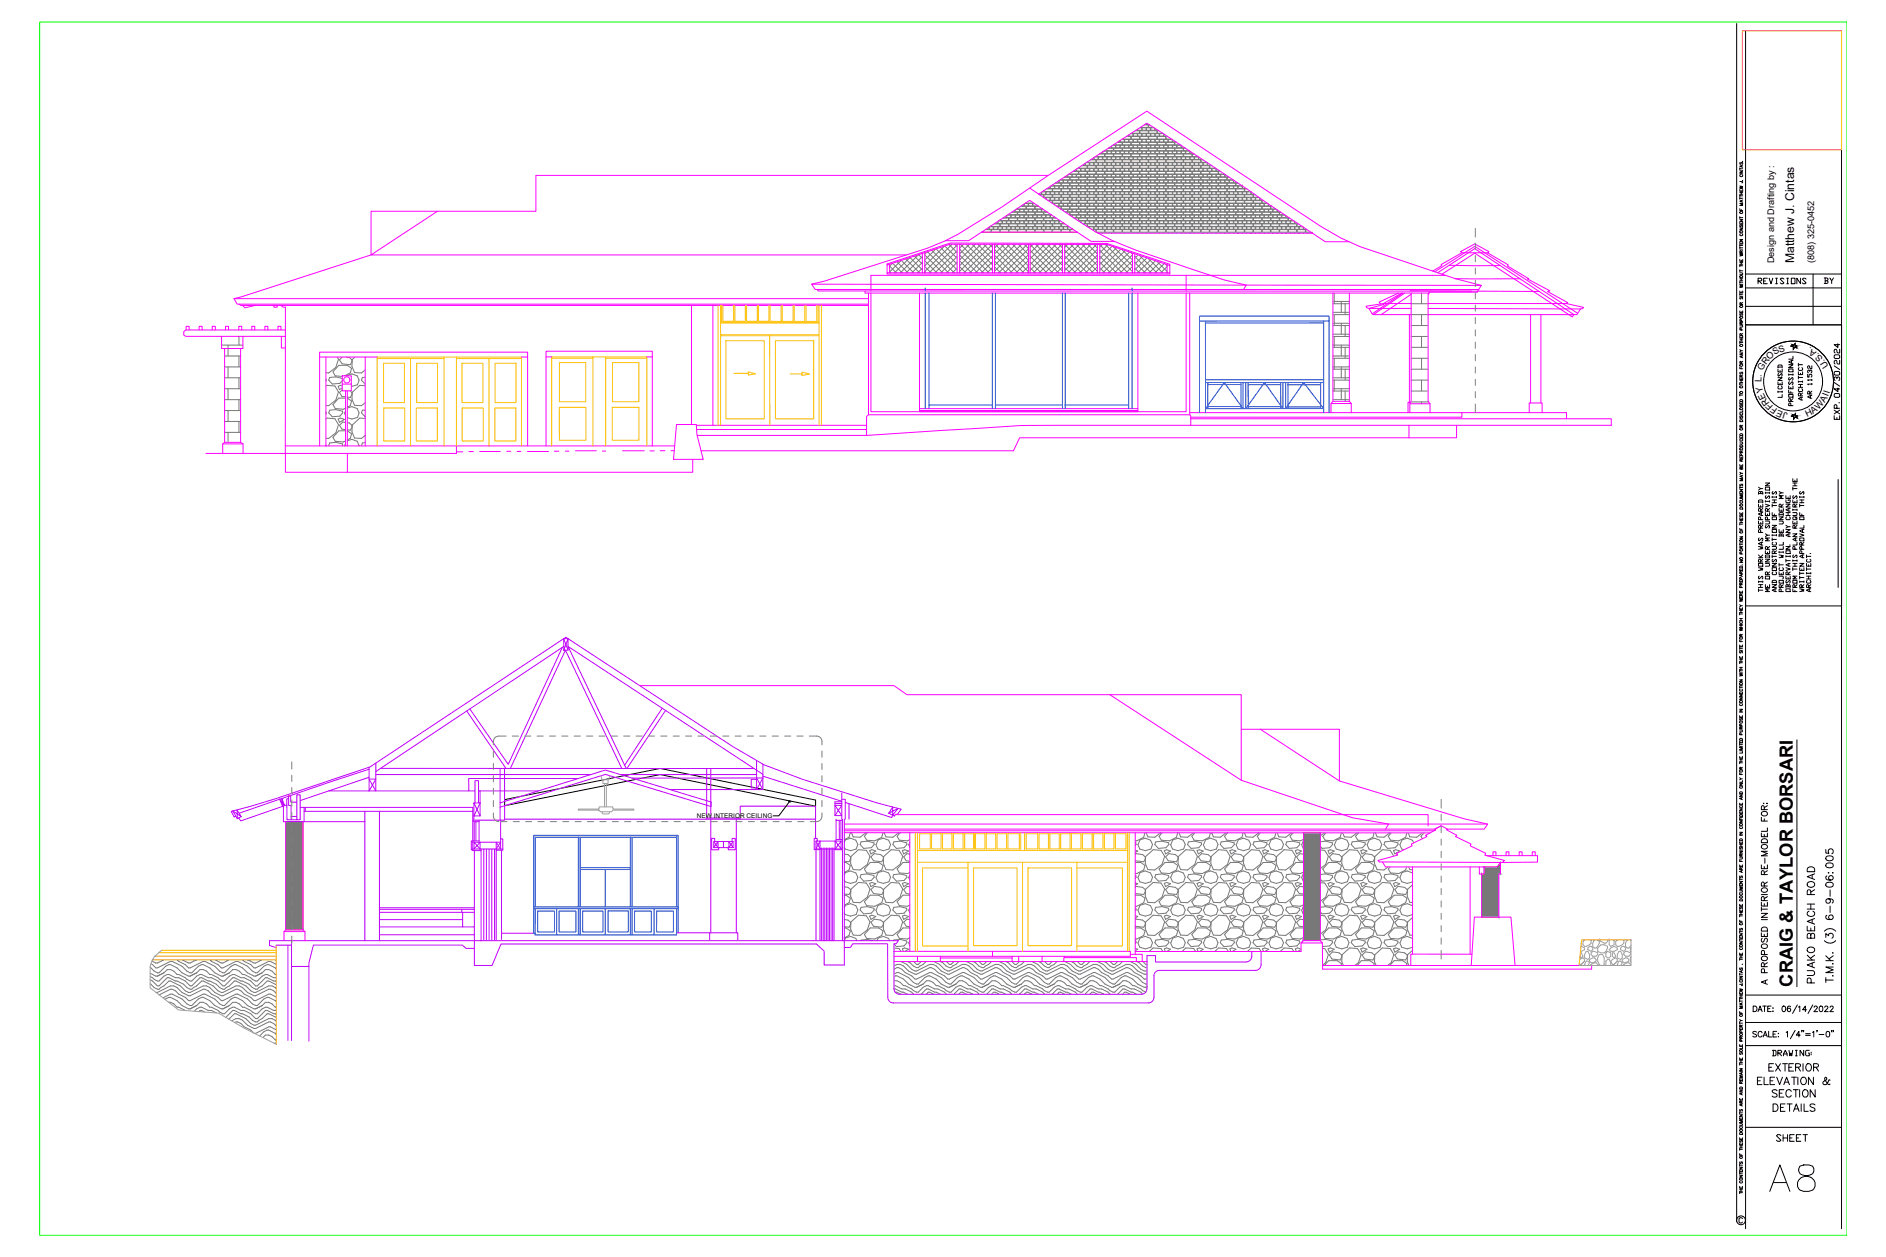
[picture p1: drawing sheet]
<svg xmlns="http://www.w3.org/2000/svg" width="914mm" height="610mm" viewBox="0 0 914 610" stroke-linecap="round" stroke-linejoin="round" font-family="sans-serif">
<defs><g id="words">
<text font-size="18.5" x="857" y="579">A8</text>
<text font-size="8.9" x="869" y="479" transform="rotate(-90 869 479)">CRAIG &amp; TAYLOR BORSARI</text>
<g font-size="7.5">
<text x="851" y="527">ELEVATION &amp;</text>
<text x="858" y="533">SECTION</text>
</g>
<g font-size="7.1">
<text x="881" y="478" transform="rotate(-90 881 478)">PUAKO BEACH ROAD</text>
<text x="857" y="521">EXTERIOR</text>
<text x="859" y="540">DETAILS</text>
</g>
<text font-size="6.6" x="860" y="555">SHEET</text>
<g font-size="6.2">
<text x="852" y="139">REVISIONS</text>
<text x="893" y="205" transform="rotate(-90 893 205)">EXP.04/30/2024</text>
<text x="858" y="479" transform="rotate(-90 858 479)">A PROPOSED INTERIOR RE-MODEL FOR:</text>
<text x="849" y="504">SCALE:</text>
<text x="858" y="513">DRAWING:</text>
</g>
<text font-size="5.9" x="870" y="128" transform="rotate(-90 870 128)">Matthew J. Cintas</text>
<g font-size="5.7">
<text x="884" y="139">BY</text>
<text x="849" y="492">DATE:</text>
</g>
<g font-size="5.3">
<text x="865" y="194" transform="rotate(-90 865 194)">LICENSED</text>
<text x="871" y="198" transform="rotate(-90 871 198)">PROFESSIONAL</text>
<text x="875" y="195" transform="rotate(-90 875 195)">ARCHITECT</text>
<text x="880" y="194" transform="rotate(-90 880 194)">AR 11532</text>
<text x="856" y="288" transform="rotate(-90 856 288)">THIS WORK WAS PREPARED BY</text>
<text x="863" y="288" transform="rotate(-90 863 288)">AND CONSTRUCTION OF THIS</text>
<text x="869" y="288" transform="rotate(-90 869 288)">OBSERVATION. ANY CHANGE</text>
<text x="872" y="288" transform="rotate(-90 872 288)">FROM THIS PLAN REQUIRES THE</text>
<text x="876" y="288" transform="rotate(-90 876 288)">WRITTEN APPROVAL OF THIS</text>
<text x="879" y="288" transform="rotate(-90 879 288)">ARCHITECT.</text>
</g>
<g font-size="4.9">
<text x="859" y="288" transform="rotate(-90 859 288)">ME OR UNDER MY SUPERVISION</text>
<text x="866" y="288" transform="rotate(-90 866 288)">PROJECT WILL BE UNDER MY</text>
</g>
<g font-size="4.4">
<text x="860" y="128" transform="rotate(-90 860 128)">Design and Drafting by :</text>
<text x="880" y="128" transform="rotate(-90 880 128)">(808) 325-0452</text>
<text x="860" y="172" transform="rotate(-30 860 172)">S</text>
<text x="881" y="170" transform="rotate(-147 881 170)">A.</text>
<text x="884" y="174" transform="rotate(-134 884 174)">S.</text>
<text x="856" y="177" transform="rotate(-53 856 177)">R</text>
<text x="858" y="175" transform="rotate(-38 858 175)">O</text>
<text x="887" y="178" transform="rotate(-122 887 178)">U.</text>
<text x="854" y="185" transform="rotate(-89 854 185)">L.</text>
<text x="854" y="180" transform="rotate(-58 854 180)">G</text>
<text x="855" y="190" transform="rotate(-105 855 190)">Y</text>
<text x="884" y="190" transform="rotate(110 884 190)">I</text>
<text x="887" y="191" transform="rotate(-72 887 191)">I</text>
<text x="856" y="193" transform="rotate(-116 856 193)">E</text>
<text x="858" y="195" transform="rotate(-127 858 195)">R</text>
<text x="885" y="195" transform="rotate(-60 885 195)">A</text>
<text x="862" y="198" transform="rotate(-146 862 198)">F</text>
<text x="865" y="200" transform="rotate(-156 865 200)">E</text>
<text x="867" y="200" transform="rotate(-164 867 200)">J</text>
<text x="876" y="202" transform="rotate(-26 876 202)">H</text>
<text x="879" y="201" transform="rotate(-36 879 201)">A</text>
<text x="882" y="199" transform="rotate(-48 882 199)">W</text>
</g>
<text font-size="3.1" x="338" y="397">NEW INTERIOR CEILING</text>
</g></defs>
<!-- layer: RflctdClng -->
<path d="M245 388l75-15 75 15v3l-75-15-75 15z" fill="none" stroke="#000" stroke-width=".48"/>
<!-- layer: Countertop -->
<g fill="none" stroke="#000" stroke-width=".48">
<path d="M842 11v581M846 15v581M893 15v581M846 140h47M846 133h47M879 133v25M846 149h47M846 158h47M885 412v2h2a1.3 1.3 0 0 1 0-2 1.3 1.3 0 0 1 2 0 1.3 1.3 0 0 1-1 2M885 419a1.8 1.8 0 0 1 3-1 1.8 1.8 0 0 1 1 2 1.8 1.8 0 0 1-3 1 1.8 1.8 0 0 1-1-2zM885 416a1.8 1.8 0 0 1 3-1 1.8 1.8 0 0 1 1 2 1.8 1.8 0 0 1-3 1 1.8 1.8 0 0 1-1-2zM885 428a1.8 1.8 0 0 1 3 0 1.8 1.8 0 0 1 1 2 1.8 1.8 0 0 1-3 0 1.8 1.8 0 0 1-1-2z"/>
<path d="M886 425h-1a1.6 1.6 0 0 0 2 2 1.6 1.6 0 0 0 1-2 1.1 1.1 0 0 0-1 0 1.1 1.1 0 0 0 1 2M886 436a1.1 1.1 0 0 1 1 1 1.1 1.1 0 0 1-1 1 1.1 1.1 0 0 1 0-2h3l-1 2M886 423h.1M887 432v3M887 439v4M888 423h.1M885 456a4 4 0 0 0 5 0M885 452a4 4 0 0 1 5 0M885 455v-2l2 1a1.2 1.2 0 0 1 1-1 1.2 1.2 0 0 1 0 2M886 444h-1a1.6 1.6 0 0 0 2 2 1.6 1.6 0 0 0 1-2 1.1 1.1 0 0 0-1 0 1.1 1.1 0 0 0 1 2M885 475h4M885 474v2"/>
<path d="M885 466h4M885 464l3 2M889 473h-1M889 467h-1M889 462h-1M889 469h-4l4 1-4 2h4M889 464l-2 1M846 496h47M846 483h47M868 488a1.2 1.2 0 0 0-2 1 1.2 1.2 0 0 0 2 1 .9 .9 0 0 0 0-1 .9 .9 0 0 0-1 1M870 500l-2 4M871 487l-2 5"/>
<path d="M872 488h1v3M874 500h-1M875 500h-1M876 490h-2l1-2v3M879 487l-2 5M880 489v-1h1l-2 3h2M881 500h.1M885 489v-1h1l-1 3h1M887 489l1-1h1l-2 3h2M888 500h.1M889 500h.1M846 507h47"/>
<path d="M866 501l1-1v3M873 502h-2l1-2v3M875 501h3M875 502h3M879 501v-1v3M882 502h2M846 547h47M845 591h-1h-1v2h1h1"/>
<circle cx="865" cy="489" r="1.2"/>
<circle cx="883" cy="489" r="1.2"/>
<circle cx="886" cy="501" r="1.2"/>
<circle cx="844" cy="592" r="2.1"/>
</g>
<!-- layer: PLANTS -->
<path d="M19 11h876v588h-876z" fill="none" stroke="#0f0" stroke-width=".48"/>
<!-- layer: BORDER-PROJECT INFO -->
<g fill="none" stroke="#000" stroke-width=".48">
<path d="M844 79v1l1-1v1M845 78h.1M844 92v1h1v-1M844 90l1 1h-1h1h-1M844 88h1l-1 1M844 83h1l-1 1h1M844 81v1M844 95h.1M844 96v1M844 96h1M844 95h1M844 94h1"/>
<path d="M844 93h1M844 84h1M844 82h1M844 85v1l1-1M844 92v1M844 93v1M844 80v1M844 97v1M845 87v1M845 99h-1h1l-1 1h1M845 97l-1 1h1M845 80l-1 1h1"/>
<path d="M844 117v1h1v-1M844 116h1l-1 1h1M844 111h1h-1h1M844 108v1h1v-1M844 107h1h-1h1M844 101v1h1M844 105v1M844 119h.1M844 120v1M844 119h1M844 106h1M844 109v1l1-1v1"/>
<path d="M844 113v1h1v-1M844 102h.1M844 108v1M844 118h.1M844 138h1l-1 1h1h-1M844 132l1 1h-1M844 126v1h1v-1M844 123h1l-1 1h1h-1M844 128v1M844 131v1M844 136v1M844 138h1"/>
<path d="M844 137h1M844 136h1M844 135h1M844 131h1M844 129h1M844 128h1M844 127h1M844 121h1M844 120h1M844 123v-1v1h1M844 126v1M844 127v1"/>
<path d="M844 135v1M845 122h-1M844 158h1l-1 1M844 151v1h1v-1M844 141v1h1v-1M844 142v1M844 144h1M844 143h1M844 152v1l1-1v1M844 144v1l1-1v1M844 157v-1v1h1M844 148v-1v1h1"/>
<path d="M844 141v1M844 151v1M844 156v-1v1h1M845 156l-1 1M845 147h-1M844 178v1h1M844 171h1l-1 1h1M844 170v1M844 163v1h1v-1M844 166v1M844 166h1M844 165h1"/>
<path d="M844 164h1M844 176v-1v1h1M844 163v-1v1h1M844 163v1M844 164v1M844 178v1M844 170h1M844 160v-1v1h1M844 173h.1M845 172l-1 1 1 1M845 175l-1 1M845 162h-1"/>
<path d="M844 195v1h1v-1M844 183v1h1v-1M844 186v1M844 191v1M844 192h1M844 186h1M844 185h1M844 194h1v1h-1zM844 196v1l1-1v1M844 180v1l1-1v1M844 183v-1v1h1M844 184h.1"/>
<path d="M844 185v1M844 195v1M845 199v1h-1M845 182h-1M844 214l1 1h-1M844 212h1M844 203h1M844 216h1v1h-1zM844 211l1-1v1h-1zM844 204h1h-1zM844 202h1v1M844 213v1h1v-1"/>
<path d="M844 200v1h1v-1M844 220v-1v1h1M844 207v-1v1h1M844 212h.1M845 219h-1M845 206l-1 1M844 239v1h1v-1M844 237h1l-1 1h1M844 229v1M844 225v1h1v-1M844 221v1h1v-1M844 236v1"/>
<path d="M844 236h1M844 235v1v-1l1 1M844 227h1v1h-1v-1v1M844 224v-1v1h1M844 222h.1M844 226h.1M844 239v1M844 230h1M844 221v-1v1h1M844 231h.1M845 232h-1l1 1h-1h1M845 230l-1 1 1 1"/>
<path d="M845 223h-1M844 256v1h1M844 251v1h1v-1M844 249h1M844 242h1l-1 1M844 254v1M844 254h1M844 253h1M844 252h1M844 246h1v1h-1zM844 250v1l1-1v1M844 243v1h1v-1"/>
<path d="M844 249h.1M844 251v1M844 252v1M844 257h.1M845 240h-1l1 1h-1h1M843 276v1h2v-1M843 275h1h1h-2zM844 272h1l-1 1h1M844 260h1l-1 1h1M844 264h1M844 263v1M844 263h1"/>
<path d="M844 278v-1l-1 1h2M844 276v1M844 266v-1v1h1M844 269v-1v1h1M844 279h.1M845 274h.1M845 278l-2 1 2 1M845 277l-1 1M845 265h-1M843 295v1h2v-1M843 293l1 1h-1M843 290l2 1h-2h2l-2 1"/>
<path d="M843 289v1h2v-1M843 287h2M843 281v1h2v-1M843 297v1M843 300h2M843 298h2M843 297h2M843 296h2M844 289v-1l-1 1h2M844 284v-1l-1 1h2M844 282h.1M844 287h.1"/>
<path d="M844 290h.1M844 295v1M844 296v1M844 300v1M844 294h1M844 285v-1l-1 1h2M844 281v-1h-1v1h2M845 288h-1M845 283h-1M843 318v1h2v-1M843 313v1h2v-1M843 310v1h2"/>
<path d="M843 305h2h-2l2 1h-2M843 314v1M843 320h2M843 315h2M843 314h2M843 304h2M843 303h2M843 301h2M844 316v1v-1l1 1M844 301a.6 .6 0 0 0 0 1 .6 .6 0 0 0 1 0 .6 .6 0 0 0 0-1h-1M844 309v-1l-1 1h2M844 303v1"/>
<path d="M844 311h.1M844 313v1M844 319h.1M844 320v1M845 308h-1M843 338h2l-2 1h2M843 337h2l-2 1h2M843 336h2M843 330h2l-2 1h2M843 327h2h-2l2 1h-2M843 321v1M843 325v1"/>
<path d="M843 333v1M843 333h2M843 326h2M843 325h2M843 324h2M843 321h2M844 334l-1 1h1h1l-1-1M844 324v1M844 336h.1M843 359v1h2v-1M843 354h2l-2 1M843 347v1h2v-1"/>
<path d="M843 344h2l-2 1h2M843 345h2M843 358h1l1 1h-2zM844 348v1v-1l1 1M844 341a.6 .6 0 0 0 0 1 .6 .6 0 0 0 1 0 .6 .6 0 0 0 0-1h-1M844 353h-1h2M844 347v1M844 360h.1M844 356h-1h2M844 352v-1h-1v1h2M845 353h-1M843 380h2l-2 1h2"/>
<path d="M843 377l1 1h-1M843 375v1h2M843 367v1h2v-1M843 361h.1M843 369v1M843 370h2M843 369h2M843 368h2M843 364h2M843 362h2M843 361h2M844 373v-1l-1 1h2"/>
<path d="M844 367v1M844 368v1M844 375v1M844 378h1M845 379h-2M845 364v1h-2M845 363h-2h2l-2 1h2M845 372l-1 1M843 398h2l-2 1h2M843 397v1h2M843 394h2M843 392h2l-2 1h2"/>
<path d="M843 389v1h2v-1M843 385h2l-2 1h2M843 396h2M843 395h2v1h-2zM844 384h1v1h-2zM844 391h-1l1 1 1-1h-1M844 390h.1M844 394h.1M844 397v1M844 387v1M845 387h-2l2 1M843 419v1h2v-1"/>
<path d="M843 417v1h2M843 416h2l-2 1M843 413h2l-2 1h2M843 408v1h2v-1M843 404h2l-2 1h2M843 412h2M843 410h2M843 405h2M843 407h1l1 1h-2zM844 411v1l1-1v1M844 401h-1l1 1h1l-1-1M844 415v-1l-1 1h2"/>
<path d="M844 408v1M844 410h.1M844 417v1M844 420h.1M845 414l-1 1M843 439h2M843 432h2l-2 1M843 429v1h2v-1M843 427h2l-2 1h2M843 426v1M843 426h2M843 436h1l1 1h-2z"/>
<path d="M844 440v1v-1l1 1M844 425v1l1-1v1M844 433l-1 1h1h1l-1-1M844 422v-1l-1 1h2M844 429v1M844 439h.1M844 422v1M845 430h-2l2 1h-2h2M845 422l-2 1h2M845 421h-1M843 457h2l-2 1h2M843 454v1h2v-1"/>
<path d="M843 453h2l-2 1h2M843 446v1h2M843 441v1h2v-1M843 444v1M843 451v1M843 455v1M843 456h2M843 452h2M843 444h2M843 443h2M844 450v1l1-1v1M844 460h-1l1 1 1-1h-1"/>
<path d="M844 441v1M844 443h.1M844 447h.1M844 455h.1M843 480h2h-2l2 1h-2M843 477h2l-1 1M843 473h2l-2 1h2M843 462v1h2v-1M843 465v1M843 472v1M843 475h2M843 472h2"/>
<path d="M843 465h2M843 464h2M844 469v1v-1l1 1M844 475a.6 .6 0 0 0 0 1 .6 .6 0 0 0 1 0 .6 .6 0 0 0 0-1h-1M844 463h.1M844 464h.1M844 471v1M845 477h.1M845 468h.1M845 471h-2l2 1M843 498v1h2v-1M843 494l1 1h-1"/>
<path d="M843 491h2M843 481v1h2v-1M843 484v1M843 485v1M843 496v1M843 496h2M843 485h2M843 484h2M843 483h2M844 498v-1l-1 1h2M844 482h.1M844 483v1"/>
<path d="M844 491h.1M844 499h.1M844 495h1M844 487h.1M845 488h-2h2l-2 1h2M845 486l-2 1h2M845 497l-1 1M843 518h2l-2 1h2M843 513v1h2v-1M843 507h2M843 516v1M843 520h2"/>
<path d="M843 516h2M843 515h2M843 514h2M844 510v1v-1l1 1M844 504v-1l-1 1h2M844 507h.1M844 513v1M844 514v1M844 505v-1l-1 1h2M844 501v-1l-1 1h2M845 508v1h-2M845 503h-1"/>
<path d="M843 533h2M843 529h2l-2 1h2M843 523v1h2v-1M843 539v1M843 540h2M844 538v1l1-1v1M844 527h1v1h-2zM844 535v-1l-1 1h2M844 525h-1h2M844 524h.1M844 533h.1M844 520v1"/>
<path d="M844 530v1M844 535v1M845 535l-2 1h2M845 530h-2l2 1M845 522h-2h2l-2 1h2M845 520l-2 1h2M845 534h-1M845 525h-1M843 559v1h2M843 554v1h2v-1M843 552v1h2v-1M843 545h2l-2 1"/>
<path d="M843 542v1h2v-1M843 541h2l-2 1h2M843 557v1M843 557h2M843 556h2M843 549h1l1 1h-2zM844 553v1l1-1v1M844 546l-1 1h1h1l-1-1M844 542v1M844 552v1M844 555h.1M844 556v1"/>
<path d="M844 560h.1M845 543h-2l2 1h-2h2M843 575v1h2v-1M843 570h2l-2 1h2M843 567v1h2v-1M843 566h2l-2 1h2M843 578h2M843 565v1M843 569h.1M843 578v1M843 577h2M843 569h2"/>
<path d="M843 565h2M844 563v1l1-1v1M844 573h-1l1 1 1-1h-1M844 568h.1M844 576h.1M844 577v1"/>
<circle cx="844" cy="103" r=".6"/>
<circle cx="844" cy="112" r=".6"/>
<circle cx="844" cy="134" r=".6"/>
<circle cx="844" cy="149" r=".6"/>
<circle cx="844" cy="154" r=".6"/>
<circle cx="844" cy="168" r=".6"/>
<circle cx="844" cy="177" r=".6"/>
<circle cx="844" cy="190" r=".6"/>
<circle cx="844" cy="188" r=".6"/>
<circle cx="844" cy="198" r=".6"/>
<circle cx="844" cy="208" r=".6"/>
<circle cx="844" cy="218" r=".6"/>
<circle cx="844" cy="245" r=".6"/>
<circle cx="844" cy="258" r=".6"/>
<circle cx="844" cy="267" r=".6"/>
<circle cx="844" cy="271" r=".6"/>
<circle cx="844" cy="262" r=".6"/>
<circle cx="844" cy="309" r=".6"/>
<circle cx="844" cy="332" r=".6"/>
<circle cx="844" cy="340" r=".6"/>
<circle cx="844" cy="350" r=".6"/>
<circle cx="844" cy="374" r=".6"/>
<circle cx="844" cy="382" r=".6"/>
<circle cx="844" cy="400" r=".6"/>
<circle cx="844" cy="435" r=".6"/>
<circle cx="844" cy="448" r=".6"/>
<circle cx="844" cy="459" r=".6"/>
<circle cx="844" cy="492" r=".6"/>
<circle cx="844" cy="509" r=".6"/>
<circle cx="844" cy="502" r=".6"/>
<circle cx="844" cy="548" r=".6"/>
<circle cx="844" cy="572" r=".6"/>
<circle cx="844" cy="561" r=".6"/>
</g>
<!-- layer: A-WALL -->
<path d="M846 158v142M893 158v142M891 233v52" fill="none" stroke="#000" stroke-width=".48"/>
<!-- layer: EXT ELEV 1 -->
<g fill="none" stroke="#000" stroke-width=".48">
<path d="M846 158h47v136h-47zM869 167h1v1h1h-1l1 1-1-1-1 1 1-1h-2h1zM869 201h1l1-1-1 2h2h-1l1 1-2-1v1v-1h-2h2z"/>
<circle cx="869" cy="185" r="20"/>
<circle cx="869" cy="185" r="14"/>
</g>
<g fill="#808080" stroke="#808080" stroke-width=".48">
<path d="M869 167h1z"/>
<path d="M870 168l1 1z"/>
<path d="M869 168l1 1z"/>
<path d="M869 168h1v1z"/>
<path d="M871 200l-1 1z"/>
<path d="M869 201h1z"/>
<path d="M870 202l2 1z"/>
<path d="M870 202v1z"/>
<path d="M869 167l1 1zM869 167l1 1z"/>
<path d="M869 168h2zM869 168h2z"/>
<path d="M869 168h2zM868 168h3z"/>
<path d="M868 168h3zM868 168h2z"/>
<path d="M869 168h2zM869 168h2z"/>
<path d="M870 168h1zM870 168h1z"/>
<path d="M869 201l1 1zM869 201l1 1z"/>
<path d="M869 202h2zM869 202h2z"/>
<path d="M870 202h2zM868 202h4z"/>
<path d="M868 202h4zM868 202h3z"/>
<path d="M869 202h2zM869 202h2z"/>
<path d="M870 202h1zM870 202h1z"/>
</g>
<!-- layer: TRENCH -->
<path d="M845 15h48v58h-48z" fill="none" stroke="#ff3f00" stroke-width=".48"/>
<!-- layer: SECTION 1 -->
<path d="M871 359v120" fill="none" stroke="#000" stroke-width=".48"/>
<!-- layer: wall view line -->
<g fill="none" stroke="#f0f" stroke-width=".48">
<path d="M499 91l32 21 8 5 11 4 28 10 16 5 10 2-1 2M504 94l52-34 87 57h11M508 85l-22 15-22 14-6 3-9 3-49 16-6 2 1 2h322M212 102l-32 22h259M458 117h12l29-20 30 20h11M464 118v14M465 118v14M476 113h46M481 118v14M482 118v14M499 119v13M515 119v13"/>
<path d="M516 119v13M532 119v13M532 113h104M533 119v13M394 138h324M430 128l31-10h76l30 10v5h-137zM430 129l31-11 76 1 30 10M430 132h137M431 128v4M447 123v9M448 123v9M549 123v9"/>
<path d="M550 123v9M566 128v4M575 134v7M695 131l4-2v-1l10-5-1-1 7-4 7 4-1 1 10 5v1l10 6 10 6h-1l10 6h-1l9 2-2 1h-74M696 132l19-13 50 33M697 132l18-11 48 32-1 1-47-31-16 10M701 134h-279v7M703 129h12M706 135h9M709 123h12M727 129h-12M737 135h-22"/>
<path d="M113 145h308M116 148h1h304M118 148l1 1 5-1M133 148v1h1v-1M136 148l1 1h1v80h30v-9M335 148v58M346 148v58M396 140l1 1h349M419 141v1h274M421 148h-306l-2-3 67-21v-22h80v-17h248l48-31 84 56 10 5 9 5 47 15 12 3-2 4h-23h-1v53l1 1v4M421 142v59l-1 1v9h-82M422 142v58h153v-58"/>
<path d="M446 142v58h106v-58M577 142v59M646 142v53l-1 1v4M654 142v53l1 1v4M666 153h18M669 147h2v1l-7 2h20M678 142l-9 4v1l-7 2 2 1 1 2M680 142l-9 5h13M680 142l-15 10 1 1 15-11M683 152v43M684 141h29M684 142v53v1v4"/>
<path d="M684 143l-14 10M692 147h67M742 153v42M747 153v42M766 150l-1 3h-73M90 160v-2h2v2M97 160v-2h1v2M103 160v-2h1v2M107 163v6h11v-6M109 169v46M109 160v-2h2v2M116 160v-2h1v2"/>
<path d="M117 169v46h1v5M122 160v-2h2v2M128 160v-2h2v2M135 160v-2h1v2M136 163v6h2M138 160h-48l-1 1v1l1 1h48M155 173h28M158 173v43M177 173v43M253 173h3M265 173h2M314 173h2"/>
<path d="M166 182h4v8h-4zM166 186h4M168 190v26M446 199h106M446 198h106M646 195h8M655 196h-10M684 196h9M684 195h-1v5M108 215h10M109 215h-1v5M109 215h8"/>
<path d="M138 216h189M155 216v-45h101v45M221 216v4h-121M221 219h3M227 219h3M233 219h10M246 219h2M251 219h2M256 219h10M265 216v-46h51v46M269 219h2M274 219h2"/>
<path d="M279 219h10M292 219h2M302 219h10M315 219h2M320 219h2M327 219h-2M328 206h10v5l3 12h-14zM338 206h82M338 208h82M421 201h156v1v4M577 200h182v3M577 203h204v3h-286l-75 5"/>
<path d="M683 206v6M706 206v6h-212l-3 7h-151M709 200v2h-132M741 200v-5h7v5M336 223v6h-168M310 333h123l7 4h162v41l54 19 17 3-1 2M538 337l64 41M602 354h47v25l61 18 11 3M611 354l38 25M139 398v53h8v-53M409 400h312l-1 2h-18M434 395h258v6"/>
<path d="M409 402h287M409 404h284M441 404v57M550 404v59M632 404v52h8v-52M670 418l2 2h54l1-2v6v21M699 400l-8 5 1 1-8 3 1 1-8 4 1 1-10 2 1 1h60v-1l-9-2v-1l-7-4v-1l-7-3v-1l-7-5-4 3h-286M721 415h24v3h-16M724 415v-2h1v2M730 415v-2h2v2M737 415v-2h1v2M743 415v-2h1v2"/>
<path d="M685 420v43M713 420v43M717 420v4h3v-4M718 424v21M138 452h10M139 451l-1 1v4M147 451l1 1v4M631 457v4h-81M632 456l-1 1h10l-1-1M641 457v13h131v-2h-131M433 461h115v3h-115M433 466h123"/>
<path d="M445 464v2M456 464v2M456 465h35M481 461v3M491 464v2M494 464v2M505 464v2M516 466v-2h35v2M516 464h.1M548 463h6v3M713 468l2-23h18l2 23M714 463h-30v5"/>
<circle cx="168" cy="184" r="1.5"/>
</g>
<!-- layer: hatch -->
<g fill="none" stroke="#787878" stroke-width=".48">
<path d="M556 60h1M526 79v1h-1M527 79h1v1h-2v-1M527 79h.1M528 79h2v1h-2zM529 78h2v1l-4-1M530 77h-1M530 79h2v1h-2zM531 76h1v1h-2v-1M531 76h.1M532 78h4v1h-4zM533 76h1v1h-1z"/>
<path d="M533 79h1v1h-1zM533 75h3v1h-4M534 74h-1M535 76h2v1h-2zM535 79h2v1h-2zM535 73h2v1h-2M536 73h.1M536 75h4v1h-4zM536 78h4v1h-4zM537 73h2v1h-2zM537 76h2v1h-2zM537 79h2v1h-2z"/>
<path d="M537 72h3v1h-4M539 71v1h-1M539 73h2v1h-2zM539 76h2v1h-2zM539 79h2v1h-2zM539 70h2v2h-2v-1M540 72h4v1h-4zM540 75h4v1h-4zM540 78h4v1h-4zM540 70h.1M541 70h2v2h-2zM541 73h2v1h-2z"/>
<path d="M541 76h2v1h-2zM541 79h2v1h-2zM542 69h2v1h-4M543 68v1h-1M543 70h2v2h-2zM543 73h2v1h-2zM543 76h2v1h-2zM543 79h2v1h-2zM544 68h1v1h-2v-1M544 69h4v1h-4zM544 72h4v1h-4zM544 75h4v1h-4z"/>
<path d="M544 78h4v1h-4zM544 67h.1M545 68h2v1h-2zM545 70h2v2h-2zM545 73h2v1h-2zM545 76h2v1h-2zM545 79h2v1h-2zM546 66h2v1h-4M547 65v1h-1M547 68h2v1h-2zM547 70h2v2h-2zM547 73h2v1h-2z"/>
<path d="M547 76h2v1h-2zM547 79h2v1h-2zM548 65h1v1h-2v-1M548 66h4v1h-4zM548 69h4v1h-4zM548 72h4v1h-4zM548 75h4v1h-4zM548 78h4v1h-4zM550 65h1v1h-1zM550 68h1v1h-1zM550 70h1v2h-1zM550 73h1v1h-1z"/>
<path d="M550 76h1v1h-1zM550 79h1v1h-1zM550 63h2v2h-3M551 63h.1M552 65h2v1h-2zM552 68h2v1h-2zM552 70h2v2h-2zM552 73h2v1h-2zM552 76h2v1h-2zM552 79h2v1h-2zM553 62h1v1h-2M553 63h4v2h-4z"/>
<path d="M553 66h4v1h-4zM553 69h4v1h-4zM553 72h4v1h-4zM553 75h4v1h-4zM553 78h4v1h-4zM554 62h2v1h-2zM554 65h2v1h-2zM554 68h2v1h-2zM554 70h2v2h-2zM554 73h2v1h-2zM554 76h2v1h-2zM554 79h2v1h-2z"/>
<path d="M555 61h2v1h-4M556 60h-1M556 62h2v1h-2zM556 65h2v1h-2zM556 68h2v1h-2zM556 70h2v2h-2zM556 73h2v1h-2zM556 76h2v1h-2zM556 79h2v1h-2zM557 63h4v2h-4zM557 66h4v1h-4zM557 69h4v1h-4z"/>
<path d="M557 72h4v1h-4zM557 75h4v1h-4zM557 78h4v1h-4zM557 61v1h2M558 65h2v1h-2zM558 68h2v1h-2zM558 70h2v2h-2zM558 73h2v1h-2zM558 76h2v1h-2zM558 79h2v1h-2zM560 62h-2v1h2v-1M560 62v1h2"/>
<path d="M560 65h2v1h-2zM560 68h2v1h-2zM560 70h2v2h-2zM560 73h2v1h-2zM560 76h2v1h-2zM560 79h2v1h-2zM561 66h4v1h-4zM561 69h4v1h-4zM561 72h4v1h-4zM561 75h4v1h-4zM561 78h4v1h-4zM562 63h-1v2h3"/>
<path d="M562 68h2v1h-2zM562 70h2v2h-2zM562 73h2v1h-2zM562 76h2v1h-2zM562 79h2v1h-2zM564 65h-2v1h2v-1M564 65v1h2M564 68h2v1h-2zM564 70h2v2h-2zM564 73h2v1h-2zM564 76h2v1h-2zM564 79h2v1h-2z"/>
<path d="M565 69h4v1h-4zM565 72h4v1h-4zM565 75h4v1h-4zM565 78h4v1h-4zM566 66h-1v1h3M566 68h2v1h-2zM566 70h2v2h-2zM566 73h2v1h-2zM566 76h2v1h-2zM566 79h2v1h-2zM569 68v1h1M569 70h1v2h-1z"/>
<path d="M569 73h1v1h-1zM569 76h1v1h-1zM569 79h1v1h-1zM570 72h4v1h-4zM570 75h4v1h-4zM570 78h4v1h-4zM570 69v1h2M571 70h2v2h-2zM571 73h2v1h-2zM571 76h2v1h-2zM571 79h2v1h-2zM573 71v1h1"/>
<path d="M573 73h2v1h-2zM573 76h2v1h-2zM573 79h2v1h-2zM574 75h4v1h-4zM574 78h4v1h-4zM575 72h-1v1h3M575 73h2v1h-2zM575 76h2v1h-2zM575 79h2v1h-2zM577 73v1h2M577 76h2v1h-2zM577 79h2v1h-2z"/>
<path d="M578 78h4v1h-4zM579 75h-1v1h3M579 76h2v1h-2zM579 79h2v1h-2zM581 76v1h2M581 79h2v1h-2zM583 78h-1v1h3M583 79h2v1h-2zM585 79v1h2M496 99v1h-1M497 99h2v1h-2v-1M497 98h.1"/>
<path d="M498 98h3M499 99h2v1h-2zM499 97h.1M502 99h-1v1h2M503 100h.1M504 94h2v2M505 93v1h-1M505 93h2v1h-2v-1M506 93h.1M506 94h4v2h-4zM506 96h1M507 93h2v1h-2z"/>
<path d="M507 97v-1h2v1h-1M507 92h3v1l-4-1M508 97h2v1M509 90v1h-1M509 93h2v1h-2zM509 96h2v1h-2zM509 90h2v1h-2v-1M510 90h.1M510 99h1M510 92h4v1h-4zM510 94h4v2h-4zM510 97h4v1h-4z"/>
<path d="M511 90h2v1h-2zM511 93h2v1h-2zM511 96h2v1h-2zM511 99h2v1h-1M512 89h2v1h-4M513 88v1h-1M514 90h1v1h-1zM514 93h1v1h-1zM514 96h1v1h-1zM514 99h1v1h-1zM514 87h1v2h-1v-1M514 87h.1"/>
<path d="M515 89h4v1h-4zM515 92h4v1h-4zM515 94h4v2h-4zM515 97h4v1h-4zM516 87h2v2h-2zM516 90h2v1h-2zM516 93h2v1h-2zM516 96h2v1h-2zM516 99h2v1h-2zM516 86h3v1h-4M518 85v1h-2M518 87h2v2h-2z"/>
<path d="M518 90h2v1h-2zM518 93h2v1h-2zM518 96h2v1h-2zM518 99h2v1h-2zM518 85h2v1h-2v-1M519 84h-1M519 86h4v1h-4zM519 89h4v1h-4zM519 92h4v1h-4zM519 94h4v2h-4zM519 97h4v1h-4zM520 85h2v1h-2z"/>
<path d="M520 87h2v2h-2zM520 90h2v1h-2zM520 93h2v1h-2zM520 96h2v1h-2zM520 99h2v1h-2zM520 83h3v1h-4M522 82v1h-1M522 85h2v1h-2zM522 87h2v2h-2zM522 90h2v1h-2zM522 93h2v1h-2zM522 96h2v1h-2z"/>
<path d="M522 99h2v1h-2zM522 82h2v1h-2v-1M523 81v1M523 83h4v1h-4zM523 86h4v1h-4zM523 89h4v1h-4zM523 92h4v1h-4zM523 94h4v2h-4zM523 97h4v1h-4zM524 82h2v1h-2zM524 85h2v1h-2zM524 87h2v2h-2z"/>
<path d="M524 90h2v1h-2zM524 93h2v1h-2zM524 96h2v1h-2zM524 99h2v1h-2zM524 80h3v2l-4-1M526 82h2v1h-2zM526 85h2v1h-2zM526 87h2v2h-2zM526 90h2v1h-2zM526 93h2v1h-2zM526 96h2v1h-2zM526 99h2v1h-2z"/>
<path d="M527 80h4v2h-4zM527 83h4v1h-4zM527 86h4v1h-4zM527 89h4v1h-4zM527 92h4v1h-4zM527 94h4v2h-4zM527 97h4v1h-4zM528 82h2v1h-2zM528 85h2v1h-2zM528 87h2v2h-2zM528 90h2v1h-2zM528 93h2v1h-2z"/>
<path d="M528 96h2v1h-2zM528 99h2v1h-2zM530 82h2v1h-2zM530 85h2v1h-2zM530 87h2v2h-2zM530 90h2v1h-2zM530 93h2v1h-2zM530 96h2v1h-2zM530 99h2v1h-2zM532 80h4v2h-4zM532 83h4v1h-4zM532 86h4v1h-4z"/>
<path d="M532 89h4v1h-4zM532 92h4v1h-4zM532 94h4v2h-4zM532 97h4v1h-4zM533 82h1v1h-1zM533 85h1v1h-1zM533 87h1v2h-1zM533 90h1v1h-1zM533 93h1v1h-1zM533 96h1v1h-1zM533 99h1v1h-1zM535 82h2v1h-2z"/>
<path d="M535 85h2v1h-2zM535 87h2v2h-2zM535 90h2v1h-2zM535 93h2v1h-2zM535 96h2v1h-2zM535 99h2v1h-2zM536 80h4v2h-4zM536 83h4v1h-4zM536 86h4v1h-4zM536 89h4v1h-4zM536 92h4v1h-4zM536 94h4v2h-4z"/>
<path d="M536 97h4v1h-4zM537 82h2v1h-2zM537 85h2v1h-2zM537 87h2v2h-2zM537 90h2v1h-2zM537 93h2v1h-2zM537 96h2v1h-2zM537 99h2v1h-2zM539 82h2v1h-2zM539 85h2v1h-2zM539 87h2v2h-2zM539 90h2v1h-2z"/>
<path d="M539 93h2v1h-2zM539 96h2v1h-2zM539 99h2v1h-2zM540 80h4v2h-4zM540 83h4v1h-4zM540 86h4v1h-4zM540 89h4v1h-4zM540 92h4v1h-4zM540 94h4v2h-4zM540 97h4v1h-4zM541 82h2v1h-2zM541 85h2v1h-2z"/>
<path d="M541 87h2v2h-2zM541 90h2v1h-2zM541 93h2v1h-2zM541 96h2v1h-2zM541 99h2v1h-2zM543 82h2v1h-2zM543 85h2v1h-2zM543 87h2v2h-2zM543 90h2v1h-2zM543 93h2v1h-2zM543 96h2v1h-2zM543 99h2v1h-2z"/>
<path d="M544 80h4v2h-4zM544 83h4v1h-4zM544 86h4v1h-4zM544 89h4v1h-4zM544 92h4v1h-4zM544 94h4v2h-4zM544 97h4v1h-4zM545 82h2v1h-2zM545 85h2v1h-2zM545 87h2v2h-2zM545 90h2v1h-2zM545 93h2v1h-2z"/>
<path d="M545 96h2v1h-2zM545 99h2v1h-2zM547 82h2v1h-2zM547 85h2v1h-2zM547 87h2v2h-2zM547 90h2v1h-2zM547 93h2v1h-2zM547 96h2v1h-2zM547 99h2v1h-2zM548 80h4v2h-4zM548 83h4v1h-4zM548 86h4v1h-4z"/>
<path d="M548 89h4v1h-4zM548 92h4v1h-4zM548 94h4v2h-4zM548 97h4v1h-4zM550 82h1v1h-1zM550 85h1v1h-1zM550 87h1v2h-1zM550 90h1v1h-1zM550 93h1v1h-1zM550 96h1v1h-1zM550 99h1v1h-1zM552 82h2v1h-2z"/>
<path d="M552 85h2v1h-2zM552 87h2v2h-2zM552 90h2v1h-2zM552 93h2v1h-2zM552 96h2v1h-2zM552 99h2v1h-2zM553 80h4v2h-4zM553 83h4v1h-4zM553 86h4v1h-4zM553 89h4v1h-4zM553 92h4v1h-4zM553 94h4v2h-4z"/>
<path d="M553 97h4v1h-4zM554 82h2v1h-2zM554 85h2v1h-2zM554 87h2v2h-2zM554 90h2v1h-2zM554 93h2v1h-2zM554 96h2v1h-2zM554 99h2v1h-2zM556 82h2v1h-2zM556 85h2v1h-2zM556 87h2v2h-2zM556 90h2v1h-2z"/>
<path d="M556 93h2v1h-2zM556 96h2v1h-2zM556 99h2v1h-2zM557 80h4v2h-4zM557 83h4v1h-4zM557 86h4v1h-4zM557 89h4v1h-4zM557 92h4v1h-4zM557 94h4v2h-4zM557 97h4v1h-4zM558 82h2v1h-2zM558 85h2v1h-2z"/>
<path d="M558 87h2v2h-2zM558 90h2v1h-2zM558 93h2v1h-2zM558 96h2v1h-2zM558 99h2v1h-2zM560 82h2v1h-2zM560 85h2v1h-2zM560 87h2v2h-2zM560 90h2v1h-2zM560 93h2v1h-2zM560 96h2v1h-2zM560 99h2v1h-2z"/>
<path d="M561 80h4v2h-4zM561 83h4v1h-4zM561 86h4v1h-4zM561 89h4v1h-4zM561 92h4v1h-4zM561 94h4v2h-4zM561 97h4v1h-4zM562 82h2v1h-2zM562 85h2v1h-2zM562 87h2v2h-2zM562 90h2v1h-2zM562 93h2v1h-2z"/>
<path d="M562 96h2v1h-2zM562 99h2v1h-2zM564 82h2v1h-2zM564 85h2v1h-2zM564 87h2v2h-2zM564 90h2v1h-2zM564 93h2v1h-2zM564 96h2v1h-2zM564 99h2v1h-2zM565 80h4v2h-4zM565 83h4v1h-4zM565 86h4v1h-4z"/>
<path d="M565 89h4v1h-4zM565 92h4v1h-4zM565 94h4v2h-4zM565 97h4v1h-4zM566 82h2v1h-2zM566 85h2v1h-2zM566 87h2v2h-2zM566 90h2v1h-2zM566 93h2v1h-2zM566 96h2v1h-2zM566 99h2v1h-2zM569 82h1v1h-1z"/>
<path d="M569 85h1v1h-1zM569 87h1v2h-1zM569 90h1v1h-1zM569 93h1v1h-1zM569 96h1v1h-1zM569 99h1v1h-1zM570 80h4v2h-4zM570 83h4v1h-4zM570 86h4v1h-4zM570 89h4v1h-4zM570 92h4v1h-4zM570 94h4v2h-4z"/>
<path d="M570 97h4v1h-4zM571 82h2v1h-2zM571 85h2v1h-2zM571 87h2v2h-2zM571 90h2v1h-2zM571 93h2v1h-2zM571 96h2v1h-2zM571 99h2v1h-2zM573 82h2v1h-2zM573 85h2v1h-2zM573 87h2v2h-2zM573 90h2v1h-2z"/>
<path d="M573 93h2v1h-2zM573 96h2v1h-2zM573 99h2v1h-2zM574 80h4v2h-4zM574 83h4v1h-4zM574 86h4v1h-4zM574 89h4v1h-4zM574 92h4v1h-4zM574 94h4v2h-4zM574 97h4v1h-4zM575 82h2v1h-2zM575 85h2v1h-2z"/>
<path d="M575 87h2v2h-2zM575 90h2v1h-2zM575 93h2v1h-2zM575 96h2v1h-2zM575 99h2v1h-2zM577 82h2v1h-2zM577 85h2v1h-2zM577 87h2v2h-2zM577 90h2v1h-2zM577 93h2v1h-2zM577 96h2v1h-2zM577 99h2v1h-2z"/>
<path d="M578 80h4v2h-4zM578 83h4v1h-4zM578 86h4v1h-4zM578 89h4v1h-4zM578 92h4v1h-4zM578 94h4v2h-4zM578 97h4v1h-4zM579 82h2v1h-2zM579 85h2v1h-2zM579 87h2v2h-2zM579 90h2v1h-2zM579 93h2v1h-2z"/>
<path d="M579 96h2v1h-2zM579 99h2v1h-2zM581 82h2v1h-2zM581 85h2v1h-2zM581 87h2v2h-2zM581 90h2v1h-2zM581 93h2v1h-2zM581 96h2v1h-2zM581 99h2v1h-2zM582 80h4v2h-4zM582 83h4v1h-4zM582 86h4v1h-4z"/>
<path d="M582 89h4v1h-4zM582 92h4v1h-4zM582 94h4v2h-4zM582 97h4v1h-4zM583 82h2v1h-2zM583 85h2v1h-2zM583 87h2v2h-2zM583 90h2v1h-2zM583 93h2v1h-2zM583 96h2v1h-2zM583 99h2v1h-2zM585 82h2v1h-2z"/>
<path d="M585 85h2v1h-2zM585 87h2v2h-2zM585 90h2v1h-2zM585 93h2v1h-2zM585 96h2v1h-2zM585 99h2v1h-2zM587 83h4v1h-4zM587 86h4v1h-4zM587 89h4v1h-4zM587 92h4v1h-4zM587 94h4v2h-4zM587 97h4v1h-4z"/>
<path d="M588 80h-1v2h2M588 82h2v1h-2zM588 85h2v1h-2zM588 87h2v2h-2zM588 90h2v1h-2zM588 93h2v1h-2zM588 96h2v1h-2zM588 99h2v1h-2zM590 82v1h1M590 85h2v1h-2zM590 87h2v2h-2zM590 90h2v1h-2z"/>
<path d="M590 93h2v1h-2zM590 96h2v1h-2zM590 99h2v1h-2zM591 86h4v1h-4zM591 89h4v1h-4zM591 92h4v1h-4zM591 94h4v2h-4zM591 97h4v1h-4zM592 83h-1v1h3M592 85h2v1h-2zM592 87h2v2h-2zM592 90h2v1h-2z"/>
<path d="M592 93h2v1h-2zM592 96h2v1h-2zM592 99h2v1h-2zM594 85v1h2M594 87h2v2h-2zM594 90h2v1h-2zM594 93h2v1h-2zM594 96h2v1h-2zM594 99h2v1h-2zM595 89h4v1h-4zM595 92h4v1h-4zM595 94h4v2h-4z"/>
<path d="M595 97h4v1h-4zM596 86h-1v1h3M596 87h2v2h-2zM596 90h2v1h-2zM596 93h2v1h-2zM596 96h2v1h-2zM596 99h2v1h-2zM598 87v2h2M598 90h2v1h-2zM598 93h2v1h-2zM598 96h2v1h-2zM598 99h2v1h-2z"/>
<path d="M599 92h4v1h-4zM599 94h4v2h-4zM599 97h4v1h-4zM600 89h-1v1h3M600 90h2v1h-2zM600 93h2v1h-2zM600 96h2v1h-2zM600 99h2v1h-2zM602 90h.1M602 90v1h2M602 93h2v1h-2zM602 96h2v1h-2z"/>
<path d="M602 99h2v1h-2zM603 94h5v2h-5zM603 97h5v1h-5zM605 92h-2v1h3M605 93h1v1h-1zM605 96h1v1h-1zM605 99h1v1h-1zM607 93v1h1M607 96h2v1h-2zM607 99h2v1h-2zM608 97h4v1h-4zM609 94h-1v2h2"/>
<path d="M609 99h2v1h-2zM611 96h-2v1h2v-1M611 96v1h1M611 99h2v1h-2zM613 97h-1v1h2M615 99h-2v1h2v-1M615 99v1h1M456 120l8 8M460 119l4 3M462 118l-14 14M463 118l1 2M464 119l-13 13"/>
<path d="M466 118l13 14M467 118l-2 2M468 118l13 13M470 118l-5 5M471 118l10 10M473 118l-8 8M474 118l7 8M476 118l-11 11M476 112v1M477 118l4 5M478 111h3v2l-5-1M478 118l-13 14"/>
<path d="M479 110v1h-1M480 118l1 2M480 110h2v1h-2v-1M481 110h-1M481 111h4v2h-4zM481 119l-14 13M482 110h2v1h-2zM482 109h3v1l-4-1M482 118l14 14M484 107v1h-2M484 110h2v1h-2zM484 118l-2 2"/>
<path d="M484 107h2v1h-2v-1M485 107h-1M485 109h4v1h-4zM485 111h4v2h-4zM485 118l14 14M486 107h2v1h-2zM486 110h2v1h-2zM486 106h3v1h-4M487 118l-5 5M488 105v1h-1M488 118l11 11M488 107h2v1h-2z"/>
<path d="M488 110h2v1h-2zM488 104h2v2h-2v-2M489 104h.1M489 106h4v1h-4zM489 109h4v1h-4zM489 111h4v2h-4zM490 118l-8 8M490 104h2v2h-2zM490 107h2v1h-2zM490 110h2v1h-2zM491 103h2v1h-4M491 118l8 8"/>
<path d="M492 102v1h-1M492 104h2v2h-2zM492 107h2v1h-2zM492 110h2v1h-2zM492 118l-10 11M493 102h1v1h-2v-1M493 101h.1M493 103h4v1h-4zM493 106h4v1h-4zM493 109h4v1h-4zM493 111h4v2h-4zM494 118l5 5"/>
<path d="M494 102h2v1h-2zM494 104h2v2h-2zM494 107h2v1h-2zM494 110h2v1h-2zM495 100h2v1h-4M495 119l-13 13M497 119l2 2M497 102h2v1h-2zM497 104h2v2h-2zM497 107h2v1h-2zM497 110h2v1h-2zM498 100h4v1h-4z"/>
<path d="M498 103h4v1h-4zM498 106h4v1h-4zM498 109h4v1h-4zM498 111h4v2h-4zM498 119l-14 13M499 102h2v1h-2zM499 104h2v2h-2zM499 107h2v1h-2zM499 110h2v1h-2zM499 119l14 13M501 102h2v1h-2zM501 104h2v2h-2z"/>
<path d="M501 107h2v1h-2zM501 110h2v1h-2zM501 119l-2 1M502 103h4v1h-4zM502 106h4v1h-4zM502 109h4v1h-4zM502 111h4v2h-4zM502 119l13 12M503 102h2v1h-2zM503 104h2v2h-2zM503 107h2v1h-2zM503 110h2v1h-2z"/>
<path d="M504 100h-2v1h3M504 119l-5 4M505 119l10 10M505 104h2v2h-2zM505 107h2v1h-2zM505 110h2v1h-2zM506 102h-1v1l2-1M506 106h4v1h-4zM506 109h4v1h-4zM506 111h4v2h-4zM506 119l-7 6M507 103h1"/>
<path d="M507 104h2v2h-2zM507 107h2v1h-2zM507 110h2v1h-2zM508 119l7 7M508 103h-2v1h4M509 119l-10 9M509 107h2v1h-2zM509 110h2v1h-2zM510 104h-1v2l2-1M510 109h4v1h-4zM510 111h4v2h-4zM511 119l4 4"/>
<path d="M511 105l1 1M511 107h2v1h-2zM511 110h2v1h-2zM512 106h-2v1h4M512 119l-13 12M512 100h2v1M513 119l2 1M514 110h1v1h-1zM514 107v1h1M515 102h.1M515 100h4v1h-4zM515 111h4v2h-4z"/>
<path d="M515 119l-14 13M516 102h2v1h-2M516 108h.1M516 110h2v1h-2zM516 119l14 13M516 109h-1v1h3M517 103h2l-1 1M518 119l-2 1M518 102h2v1h-2zM518 110v1h2M519 104h1v1M519 100h4v1h-4z"/>
<path d="M519 103h4v1h-4zM519 119l13 13M520 102h2v1h-2zM520 105v-1h2v2h-2M520 111h.1M520 111h-1v2h3M520 119l-4 4M521 106h2v1M522 119l10 10M522 102h2v1h-2zM522 104h2v2h-2zM523 107h1v1"/>
<path d="M523 100h4v1h-4zM523 103h4v1h-4zM523 106h4v1h-4zM523 119l-7 7M524 102h2v1h-2zM524 104h2v2h-2zM524 108v-1h2v1h-1M525 119l7 7M525 109h2v1M526 119l-10 9M526 102h2v1h-2zM526 104h2v2h-2z"/>
<path d="M526 107h2v1h-2zM527 110h.1M527 100h4v1h-4zM527 103h4v1h-4zM527 106h4v1h-4zM527 109h4v1h-4zM527 110h1v1M527 119l5 4M528 102h2v1h-2zM528 104h2v2h-2zM528 107h2v1h-2zM528 111v-1h2v1h-1"/>
<path d="M529 119l-13 12M530 111h1v1M530 119l2 1M530 102h2v1h-2zM530 104h2v2h-2zM530 107h2v1h-2zM530 110h2v1h-2zM532 100h4v1h-4zM532 103h4v1h-4zM532 106h4v1h-4zM532 109h4v1h-4zM532 111h4v2h-4z"/>
<path d="M532 119l-14 13M532 113h.1M533 102h1v1h-1zM533 104h1v2h-1zM533 107h1v1h-1zM533 110h1v1h-1zM533 113h1M533 119l14 13M534 119l-1 1M535 102h2v1h-2zM535 104h2v2h-2zM535 107h2v1h-2z"/>
<path d="M535 110h2v1h-2zM535 113h2M536 100h4v1h-4zM536 103h4v1h-4zM536 106h4v1h-4zM536 109h4v1h-4zM536 111h4v2h-4zM536 119l13 13M537 102h2v1h-2zM537 104h2v2h-2zM537 107h2v1h-2zM537 110h2v1h-2z"/>
<path d="M537 113h2M537 119l-4 4M539 102h2v1h-2zM539 104h2v2h-2zM539 107h2v1h-2zM539 110h2v1h-2zM539 113h2M539 119l-6 6M540 120l9 9M540 100h4v1h-4zM540 103h4v1h-4zM540 106h4v1h-4z"/>
<path d="M540 109h4v1h-4zM540 111h4v2h-4zM541 102h2v1h-2zM541 104h2v2h-2zM541 107h2v1h-2zM541 110h2v1h-2zM541 113h2M543 102h2v1h-2zM543 104h2v2h-2zM543 107h2v1h-2zM543 110h2v1h-2zM543 113h2"/>
<path d="M544 100h4v1h-4zM544 103h4v1h-4zM544 106h4v1h-4zM544 109h4v1h-4zM544 111h4v2h-4zM545 102h2v1h-2zM545 104h2v2h-2zM545 107h2v1h-2zM545 110h2v1h-2zM545 113h2M547 102h2v1h-2zM547 104h2v2h-2z"/>
<path d="M547 107h2v1h-2zM547 110h2v1h-2zM547 113h2M548 100h4v1h-4zM548 103h4v1h-4zM548 106h4v1h-4zM548 109h4v1h-4zM548 111h4v2h-4zM550 102h1v1h-1zM550 104h1v2h-1zM550 107h1v1h-1zM550 110h1v1h-1z"/>
<path d="M550 113h1M552 102h2v1h-2zM552 104h2v2h-2zM552 107h2v1h-2zM552 110h2v1h-2zM552 113h2M553 100h4v1h-4zM553 103h4v1h-4zM553 106h4v1h-4zM553 109h4v1h-4zM553 111h4v2h-4zM554 102h2v1h-2z"/>
<path d="M554 104h2v2h-2zM554 107h2v1h-2zM554 110h2v1h-2zM554 113h2M556 102h2v1h-2zM556 104h2v2h-2zM556 107h2v1h-2zM556 110h2v1h-2zM556 113h2M557 100h4v1h-4zM557 103h4v1h-4zM557 106h4v1h-4z"/>
<path d="M557 109h4v1h-4zM557 111h4v2h-4zM558 102h2v1h-2zM558 104h2v2h-2zM558 107h2v1h-2zM558 110h2v1h-2zM558 113h2M560 102h2v1h-2zM560 104h2v2h-2zM560 107h2v1h-2zM560 110h2v1h-2zM560 113h2"/>
<path d="M561 100h4v1h-4zM561 103h4v1h-4zM561 106h4v1h-4zM561 109h4v1h-4zM561 111h4v2h-4zM562 102h2v1h-2zM562 104h2v2h-2zM562 107h2v1h-2zM562 110h2v1h-2zM562 113h2M564 102h2v1h-2zM564 104h2v2h-2z"/>
<path d="M564 107h2v1h-2zM564 110h2v1h-2zM564 113h2M565 100h4v1h-4zM565 103h4v1h-4zM565 106h4v1h-4zM565 109h4v1h-4zM565 111h4v2h-4zM566 102h2v1h-2zM566 104h2v2h-2zM566 107h2v1h-2zM566 110h2v1h-2z"/>
<path d="M566 113h2M569 102h1v1h-1zM569 104h1v2h-1zM569 107h1v1h-1zM569 110h1v1h-1zM569 113h1M570 100h4v1h-4zM570 103h4v1h-4zM570 106h4v1h-4zM570 109h4v1h-4zM570 111h4v2h-4zM571 102h2v1h-2z"/>
<path d="M571 104h2v2h-2zM571 107h2v1h-2zM571 110h2v1h-2zM571 113h2M573 102h2v1h-2zM573 104h2v2h-2zM573 107h2v1h-2zM573 110h2v1h-2zM573 113h2M574 100h4v1h-4zM574 103h4v1h-4zM574 106h4v1h-4z"/>
<path d="M574 109h4v1h-4zM574 111h4v2h-4zM575 102h2v1h-2zM575 104h2v2h-2zM575 107h2v1h-2zM575 110h2v1h-2zM575 113h2M577 102h2v1h-2zM577 104h2v2h-2zM577 107h2v1h-2zM577 110h2v1h-2zM577 113h2"/>
<path d="M578 100h4v1h-4zM578 103h4v1h-4zM578 106h4v1h-4zM578 109h4v1h-4zM578 111h4v2h-4zM579 102h2v1h-2zM579 104h2v2h-2zM579 107h2v1h-2zM579 110h2v1h-2zM579 113h2M581 102h2v1h-2zM581 104h2v2h-2z"/>
<path d="M581 107h2v1h-2zM581 110h2v1h-2zM581 113h2M582 100h4v1h-4zM582 103h4v1h-4zM582 106h4v1h-4zM582 109h4v1h-4zM582 111h4v2h-4zM583 102h2v1h-2zM583 104h2v2h-2zM583 107h2v1h-2zM583 110h2v1h-2z"/>
<path d="M583 113h2M585 102h2v1h-2zM585 104h2v2h-2zM585 107h2v1h-2zM585 110h2v1h-2zM585 113h2M587 100h4v1h-4zM587 103h4v1h-4zM587 106h4v1h-4zM587 109h4v1h-4zM587 111h4v2h-4zM588 102h2v1h-2z"/>
<path d="M588 104h2v2h-2zM588 107h2v1h-2zM588 110h2v1h-2zM588 113h2M590 102h2v1h-2zM590 104h2v2h-2zM590 107h2v1h-2zM590 110h2v1h-2zM590 113h2M591 100h4v1h-4zM591 103h4v1h-4zM591 106h4v1h-4z"/>
<path d="M591 109h4v1h-4zM591 111h4v2h-4zM592 102h2v1h-2zM592 104h2v2h-2zM592 107h2v1h-2zM592 110h2v1h-2zM592 113h2M594 102h2v1h-2zM594 104h2v2h-2zM594 107h2v1h-2zM594 110h2v1h-2zM594 113h2"/>
<path d="M595 100h4v1h-4zM595 103h4v1h-4zM595 106h4v1h-4zM595 109h4v1h-4zM595 111h4v2h-4zM596 102h2v1h-2zM596 104h2v2h-2zM596 107h2v1h-2zM596 110h2v1h-2zM596 113h2M598 102h2v1h-2zM598 104h2v2h-2z"/>
<path d="M598 107h2v1h-2zM598 110h2v1h-2zM598 113h2M599 100h4v1h-4zM599 103h4v1h-4zM599 106h4v1h-4zM599 109h4v1h-4zM599 111h4v2h-4zM600 102h2v1h-2zM600 104h2v2h-2zM600 107h2v1h-2zM600 110h2v1h-2z"/>
<path d="M600 113h2M602 102h2v1h-2zM602 104h2v2h-2zM602 107h2v1h-2zM602 110h2v1h-2zM602 113h2M603 100h5v1h-5zM603 103h5v1h-5zM603 106h5v1h-5zM603 109h5v1h-5zM603 111h5v2h-5zM605 102h1v1h-1z"/>
<path d="M605 104h1v2h-1zM605 107h1v1h-1zM605 110h1v1h-1zM605 113h1M607 102h2v1h-2zM607 104h2v2h-2zM607 107h2v1h-2zM607 110h2v1h-2zM607 113h2M608 100h4v1h-4zM608 103h4v1h-4zM608 106h4v1h-4z"/>
<path d="M608 109h4v1h-4zM608 111h4v2h-4zM609 102h2v1h-2zM609 104h2v2h-2zM609 107h2v1h-2zM609 110h2v1h-2zM609 113h2M611 102h2v1h-2zM611 104h2v2h-2zM611 107h2v1h-2zM611 110h2v1h-2zM611 113h2"/>
<path d="M612 100h4v1h-4zM612 103h4v1h-4zM612 106h4v1h-4zM612 109h4v1h-4zM612 111h4v2h-4zM613 102h2v1h-2zM613 104h2v2h-2zM613 107h2v1h-2zM613 110h2v1h-2zM613 113h2M615 102h2v1h-2zM615 104h2v2h-2z"/>
<path d="M615 107h2v1h-2zM615 110h2v1h-2zM615 113h2M616 103h4v1h-4zM616 106h4v1h-4zM616 109h4v1h-4zM616 111h4v2h-4zM617 100h-1v1h3M617 104h2v2h-2zM617 107h2v1h-2zM617 110h2v1h-2zM617 113h2"/>
<path d="M619 102h-2v1h2v-1M619 102v1h2M619 104h2v2h-2zM619 107h2v1h-2zM619 110h2v1h-2zM619 113h2M620 106h4v1h-4zM620 109h4v1h-4zM620 111h4v2h-4zM621 103h-1v1h3M621 107h2v1h-2zM621 110h2v1h-2z"/>
<path d="M621 113h2M623 104h-2v2h2v-1M624 105v1h1M624 107h2v1h-2zM624 110h2v1h-2zM624 113h2M625 109h4v1h-4zM625 111h4v2h-4zM625 106v1h2M626 110h2v1h-2zM626 113h2M627 107h-1v1h2v-1"/>
<path d="M628 107v1h1M628 110h2v1h-2zM628 113h2M629 111h4v2h-4zM629 109v1h2M630 113h2M632 110h-2v1h2v-1M632 110v1h1M632 113h2M634 111h-1v2h3M636 113h-2M636 113h.1"/>
<path d="M433 128l-2 1 4 3M433 128l4 4M435 127l5 5M437 126l-6 6h1M437 126l6 6M439 126l7 6M441 125l-7 7M441 125l6 6M443 124l4 4M445 124l-8 8M445 124l2 1M447 124l-8 8"/>
<path d="M447 127l-5 5M447 130l-2 2M448 126l6-5 10 10M448 132h1M448 129l3 3M448 126l6 6M448 124l9 8M449 122l-1 1M450 122l10 10M452 121l11 11M464 125l-6-6-10 10M464 122l-11 10"/>
<path d="M464 124l-8 8M464 127l-5 5M464 130l-2 2M465 132h.1M465 129l3 3M465 127l6 5M465 124l9 8M465 121l12 11M481 121l-11 11M481 124l-8 8M481 127l-5 5M481 130l-2 2"/>
<path d="M482 132h.1M482 129l3 3M482 127l6 5M482 124l9 8M482 121l12 11M499 121l-12 11M499 124l-9 8M499 126l-6 6M499 129l-4 3M499 132h-1M499 130l3 2M499 127l6 5"/>
<path d="M499 124l9 8M499 121l11 11M515 121l-11 11M515 124l-8 8M515 127l-6 5M515 129l-3 3M515 132h.1M516 130l3 2M516 127l6 5M516 124l8 8M516 121l11 11M532 121l-11 11"/>
<path d="M532 124l-8 8M532 127l-6 5M532 129l-3 3M532 132h.1M533 130l3 2M533 127l5 5M533 124l8 8M533 121l11 11M541 120l-8 8M543 121l-10 10M544 121l5 5M545 122l-10 10"/>
<path d="M548 122l-10 10M548 122l1 1M549 124l-9 8M549 126l-6 6M549 129l-3 3M549 132h.1M550 130l2 2M550 127l5 5M550 124l8 8M552 124l-2 1M552 124l9 8M554 124l-4 4"/>
<path d="M556 125l-6 6M557 125l7 7M558 126l-6 6M560 126l-6 6M561 127l5 5M562 127l-5 5M564 128l-4 4M565 128l1 1M566 129l-3 3M566 132h.1M646 146h8M646 151h8"/>
<path d="M646 157h8M646 147h8M646 153h8M646 158h8M647 142v5M647 153v5M650 146v5M650 157v5M652 147v6M652 158v5M684 147h8M684 153h8"/>
<path d="M684 158h8M689 142v5M689 153v5M107 167h11M109 173h8M109 178h8M111 167v6M111 178v5M116 163v4M116 173v5M163 173l1 1-1 4-4 3h-1M166 173l-1 2 1 1 4 1 1-2-2-2h-1"/>
<path d="M172 173l-1 1v4l1 3h3l2-2M646 162h8M646 167h8M646 173h8M646 178h8M646 163h8M646 168h8M646 174h8M646 179h8M647 163v5M647 174v5M650 167v6"/>
<path d="M650 178v5M652 168v6M652 179v5M684 163h8M684 168h8M684 174h8M684 179h8M689 163v5M689 174v5M109 183h8M109 189h8M109 194h8"/>
<path d="M109 199h8M111 189v5M111 199v5M116 183v6M116 194v5M158 187h1h3l2 3-1 4-4 3h-1M158 184v1M158 200v1M160 199h3h3v1l-1 2h-4l-2-2zM166 187h-2l1 2 1-1M166 184l-3-1h-3l-1 1 2 2h4l1-1M166 189l-1 1 1 2h2"/>
<path d="M167 182l3-1v-2l-2-2h-4l-3 3 2 2 3 1M168 199l-1 1M168 193h-4l-3 3 2 2h3h2M168 182l3-1 2 1 1 2-1 3h-3M168 182h.1M168 198l3-1 2 1 1 2-1 2-2 1h-3M168 193l2 1v3h-2M170 190h1v1l-1 2h-2M177 186h.1M177 199h-1l-1 1 2 2M177 183h-1l-1 1 2 2M177 187h-3l-3 3v4l1 3h3l2-2"/>
<path d="M646 183h8M646 189h8M646 194h8M646 184h8M646 190h8M647 184v6M650 189v5M652 190v5M684 195h9M684 184h8M684 190h8M689 184v6"/>
<path d="M689 195v1M109 204h8M109 210h8M111 210v5M116 204v6M158 203h1h3l2 3-1 4-4 3h-1M158 216h.1M159 216l1-1h3h3v1M164 203h1h2l-2 2zM167 200l1 2M167 216h.1M168 205h-2l-1 1 1 2h2"/>
<path d="M168 215l-1 1M168 209h-4l-3 3 2 2h3h2M168 205l3 1-1 3-2-1M168 209l2 1v3h-2M168 214l3-1 2 1 1 2M177 202h.1M177 215h-1l-1 1M177 203h-3l-3 3v3l1 3 3 1 2-2M139 399h8M143 399v5M139 404h8M139 410h8"/>
<path d="M139 415h8M143 410v5M409 414h2l1 2v2h-3M409 408l1-1 2-1 3 1 1 3-1 2-3 1-2-1-1-1M409 418l3 2v2l-3 1M412 404v2l-3 1M413 415l3-3h4l2 3-1 4-4 3h-3l-2-3zM413 404l1 2h3l3-2M417 408h4l3 1v1l-2 1h-3l-2-1zM421 404l-2 2 1 1 4 1 4-2v-2M422 413l1-1 2 1-3 1zM422 418h4l2 2v2l-4 2-4-1-1-2z"/>
<path d="M422 416l2-2h3l1 2v1v1l-4-1zM425 410l1 2 2 1 3-1 1-2-1-3-3-1-2 1-1 3M428 415l4-3h4l2 3-2 4-3 3h-3l-2-3zM429 404l1 2h3l3-2M433 408h3l4 1v1l-2 1h-3l-2-1zM436 404l-1 2 1 1 4 1 1-1M438 413l1-1 2 1-3 1zM441 414h-1l-2 2 1 1 2 1M441 409v1v1M441 418h-3l-3 3 1 2 4 1 1-1M550 409l1 1h-1M550 414h1h3l1 2v2l-5-1"/>
<path d="M550 412l2 1h-2M550 418h3l2 2v2l-5 2M552 410l1 2 2 1 3-1 1-2-1-3-3-1-2 1-1 3M555 404v2l-5 2M555 415l4-3h4l2 3-2 4-3 3h-3l-2-3zM556 404l1 2h3l3-2M560 408h3l4 1v1l-2 1h-3l-2-1zM563 404l-1 2 1 1 4 1 3-2 1-2M565 413l1-1 2 1-3 1zM565 418h4l2 2-1 2-3 2-4-1-1-2zM565 416l2-2h3l1 2v1l-1 1-4-1zM569 407l2-1 3 1 1 3-1 2-3 1-3-1v-2z"/>
<path d="M571 415l4-3h4l2 3-2 4-3 3h-4l-1-3zM572 404v2h4l3-2M576 408h3l3 1 1 1-2 1h-4l-1-1zM579 404l-1 2 1 1 4 1 3-2 1-2M580 413l1-1 2 1-2 1zM581 418h4l2 2-1 2-3 2-4-1-1-2zM581 416l2-2h3l1 2v1l-1 1-4-1zM583 410l1 2 3 1 3-1 1-2-1-3-3-1-3 1v3M587 415l4-3h4l1 3-1 4-3 3h-4l-1-3zM587 404l1 2h4l2-2M592 408h3l3 1v1l-1 1h-4l-1-1zM595 404l-1 2 1 1 4 1 3-2 1-2"/>
<path d="M596 413l1-1 2 1-2 1zM597 418h4l2 2-1 2-3 2-4-1-1-2zM597 416l1-2h4l1 2v1l-1 1-4-1zM599 410l1 2 3 1 3-1v-2l-1-3-2-1-3 1-1 3M603 415l4-3h4l1 3-1 4-3 3h-4l-1-3zM603 404l1 2h4l2-2M608 408h3l3 1v1l-1 1h-4l-1-1zM611 404l-1 2 1 1 4 1 3-2 1-2M612 413l1-1 2 1-2 1zM612 418h5l2 2-1 2-3 2-4-1-1-2zM613 416l1-2h4l1 2v1l-1 1-4-1zM615 410l1 2 3 1 2-1 1-2-1-3-2-1-3 1-1 3"/>
<path d="M619 415l4-3h3l2 3-1 4-4 3h-3l-1-3zM619 404l1 2h3l3-2M624 408h3l3 1v1l-1 1h-4l-2-1zM627 404l-2 2 2 1 4 1 1-1M628 413l1-1 2 1-2 1zM631 410l1 2M632 412h.1M632 414h-2l-1 2 1 1 2 1M632 408l-1 2M632 418h-4l-3 3 2 2 4 1 1-1M640 408h3l3 1v1l-1 1h-4l-1-1M640 412h2l2 3-1 4-3 2"/>
<path d="M642 404l-2 1M643 404l-2 2 1 1 4 1 4-2v-2M644 413l1-1 2 1-2 1zM644 418h4l2 2v2l-4 2-4-1-1-2zM645 416l1-2h3l2 2v1l-1 1-4-1zM647 410l1 2 3 1 2-1 1-2-1-3-2-1-3 1-1 3M651 415l3-3h4l2 3-1 4-4 3h-3l-1-3zM651 404l1 2h3l3-2M656 408h3l3 1v1l-1 1h-4l-2-1zM659 404l-2 2 1 1 4 1 4-2v-2M660 413l1-1 2 1-3 1zM660 418h4l2 2v2l-4 2-4-1-1-2z"/>
<path d="M660 416l2-2h3l1 2v1v1l-4-1zM663 410l1 2 2 1 3-1 1-2-1-3-3-1-2 1-1 3M667 404l1 2h3l3-2M671 408h4l3 1v1l-2 1h-3l-2-1zM675 404l-2 2 1 1 4 1 4-2v-2M676 413l1-1 2 1-3 1zM676 415l-2-3h-4l-3 3-1 4 2 3h3l2-2M677 414v1M679 410l1 2h1M683 404l1 2h3l3-2M685 409v-2l-3-1-2 1-1 3M690 404l-1 2 1 1"/>
<path d="M139 420h8M139 425h8M139 431h8M139 436h8M143 420v5M143 431v5M409 430h2l1 1v3h-3M409 424l1-1 2-1 3 1 1 2-1 3h-3h-2l-1-1M409 434l3 2v2l-3 1M413 431l3-3h4l2 3-1 4-4 3h-3l-2-3zM417 424h4l3 1-2 2h-3l-2-2zM422 428h1l2 1-3 1z"/>
<path d="M422 434h4l2 2v2l-4 2-4-1-1-2zM422 431l2-1h3l1 1v1v2l-4-1zM425 425l1 3h2h3l1-3-1-2-3-1-2 1-1 2M428 431l4-3h4l2 3-2 4-3 3h-3l-2-3zM433 424h3l4 1-2 2h-3l-2-2zM438 428h1l2 1-3 1zM441 430h-1l-2 1 1 2 2 1M441 424v1v2M441 434h-3l-3 3 1 2 4 1 1-1M550 425h1l-1 1M550 430h1h3l1 1v3l-5-1M550 428l2 1h-2"/>
<path d="M550 434h3l2 2v2l-5 1M552 425l1 3h2h3l1-3-1-2-3-1-2 1-1 2M555 431l4-3h4l2 3-2 4-3 3h-3l-2-3zM560 424h3l4 1-2 2h-3l-2-2zM565 428h1l2 1-3 1zM565 434h4l2 2-1 2-3 2-4-1-1-2zM565 431l2-1h3l1 1v1l-1 2-4-1zM569 423l2-1 3 1 1 2-1 3h-3h-3v-3zM569 439l2-1 3 1 1 2-1 2-3 1-3-1v-2zM571 431l4-3h4l2 3-2 4-3 3h-4l-1-3zM576 424h3l3 1h1l-2 2h-4l-1-2zM580 428h1l2 1-2 1z"/>
<path d="M581 434h4l2 2-1 2-3 2-4-1-1-2zM581 431l2-1h3l1 1v1l-1 2-4-1zM583 425l1 3h3h3l1-3-1-2-3-1-3 1v2M587 431l4-3h4l1 3-1 4-3 3h-4l-1-3zM592 424h3l3 1-1 2h-4l-1-2zM596 428h1l2 1-2 1zM597 434h4l2 2-1 2-3 2-4-1-1-2zM597 431l1-1h4l1 1v1l-1 2-4-1zM599 425l1 3h3h3v-3l-1-2-2-1-3 1-1 2M603 431l4-3h4l1 3-1 4-3 3h-4l-1-3zM608 424h3l3 1-1 2h-4l-1-2zM612 428h1l2 1-2 1z"/>
<path d="M612 434h5l2 2-1 2-3 2-4-1-1-2zM613 431l1-1h4l1 1v1l-1 2-4-1zM615 425l1 3h3h2l1-3-1-2-2-1-3 1-1 2M619 431l4-3h3l2 3-1 4-4 3h-3l-1-3zM624 424h3l3 1-1 2h-4l-2-2zM628 428h1l2 1-2 1zM631 425l1 3M632 428h.1M632 430h-2l-1 1 1 2 2 1M632 423l-1 2M632 439l-1 2M632 434h-4l-3 3 2 2 4 1 1-1"/>
<path d="M640 440h3h3v1l-1 2h-4l-1-1M640 424h3l3 1-1 2h-4l-1-1M640 428h2l2 3-1 4-3 2M644 428h1l2 1-2 1zM644 434h4l2 2v2l-4 2-4-1-1-2zM645 431l1-1h3l2 1v1l-1 2-4-1zM647 425l1 3h3h2l1-3-1-2-2-1-3 1-1 2M651 431l3-3h4l2 3-1 4-4 3h-3l-1-3zM656 424h3l3 1-1 2h-4l-2-2zM660 428h1l2 1-3 1zM660 434h4l2 2v2l-4 2-4-1-1-2zM660 431l2-1h3l1 1v1v2l-4-1z"/>
<path d="M663 425l1 3h2h3l1-3-1-2-3-1-2 1-1 2M667 431l3-3h4l2 3-1 4-4 3h-3l-2-3zM671 424h4l3 1-2 2h-3l-2-2zM674 420l-1 1 1 2 4 1 4-2v-2M676 428h1l2 1-3 1zM676 434h4l2 2v2l-4 2-4-1-1-2zM676 431l2-1h3l1 1v1v2l-4-1zM679 425l1 3h2h3M683 420l1 2h1M685 423l-3-1-2 1-1 2M685 439l-3-1-2 1-1 2M685 423h.1"/>
<path d="M685 439h.1M685 429l-3 2v4l2 3h1M139 441h8M139 447h8M143 441v6M409 446h2l1 1v3l-3-1M409 440l1-1 2-1 3 1 1 2-1 2-3 1-2-1h-1M409 456l1-1 2-1 3 1v1M409 450l3 1v3l-3 1M413 447l3-3h4l2 3-1 4-4 3-3-1-2-3zM417 456h4h2M417 440h4h3v1l-2 2h-3l-2-2z"/>
<path d="M422 444h1h2l-3 2zM422 450h4l2 1v3l-4 1h-4l-1-2zM422 447l2-1h3l1 1v1v2l-4-1zM425 441l1 2 2 1 3-1 1-2-1-2-3-1-2 1-1 2M425 456l1-1 2-1 3 1v1M428 447l4-3h4l2 3-2 4-3 3-3-1-2-3zM433 456h3h4v1l-2 2h-3l-2-1M433 440h3h4v1l-2 2h-3l-2-2zM433 460h3l1 1M438 444h1h2l-3 2zM441 446h-1l-2 1 1 2h2M441 440v1v2"/>
<path d="M441 456v1v2M441 450h-3l-3 3 1 2h4h1M550 456l1 1-1 1M550 440l1 1-1 1M550 446h1h3l1 1v3l-5-1M550 444h2l-2 1M550 460h2l-2 1M550 450h3l2 1v3l-5 1M552 441l1 2 2 1 3-1 1-2-1-2-3-1-2 1-1 2M552 457l1 2 2 1 3-1 1-2-1-2-3-1-2 1-1 2M555 447l4-3h4l2 3-2 4-3 3-3-1-2-3zM560 456h3h4v1l-2 2h-3l-2-2z"/>
<path d="M560 440h3h4v1l-2 2h-3l-2-2zM565 444h1h2l-3 2zM565 450h4l2 1-1 3-3 1h-4l-1-2zM565 447l2-1h3l1 1v1l-1 2-4-1zM569 455l2-1 3 1 1 2-1 2-3 1-3-1v-2zM571 447l4-3h4l2 3-2 4-3 3-4-1-1-3zM576 456h3h3l1 1-2 2h-4l-1-2zM576 440h3h3l1 1-2 2h-4l-1-2zM580 444h1h2l-2 2zM581 450h4l2 1-1 3-3 1h-4l-1-2zM581 447l2-1h3l1 1v1l-1 2-4-1zM583 441l1 2 3 1 3-1 1-2-1-2-3-1-3 1v2"/>
<path d="M583 457l1 2 3 1 3-1 1-2-1-2-3-1-3 1v2M587 447l4-3h4l1 3-1 4-3 3-4-1-1-3zM592 456h3h3v1l-1 2h-4l-1-2zM592 440h3h3v1l-1 2h-4l-1-2zM596 444h1h2l-2 2zM597 450h4l2 1-1 3-3 1h-4l-1-2zM597 447l1-1h4l1 1v1l-1 2-4-1zM599 441l1 2 3 1 3-1v-2l-1-2-2-1-3 1-1 2M599 457l1 2 3 1 3-1v-2l-1-2-2-1-3 1-1 2M603 447l4-3h4l1 3-1 4-3 3-4-1-1-3zM608 456h3h3v1l-1 2h-4l-1-2zM608 440h3h3v1l-1 2h-4l-1-2z"/>
<path d="M612 444h1h2l-2 2zM612 450h5l2 1-1 3-3 1h-4l-1-2zM613 447l1-1h4l1 1v1l-1 2-4-1zM615 441l1 2 3 1 2-1 1-2-1-2-2-1-3 1-1 2M615 457l1 2 3 1 2-1 1-2-1-2-2-1-3 1-1 2M619 447l4-3h3l2 3-1 4-4 3-3-1-1-3zM624 456h3h3v1l-1 2h-4l-2-2zM624 440h3h3v1l-1 2h-4l-2-2zM628 444h1h2l-2 2zM631 441l1 2M632 443h.1M632 446h-2l-1 1 1 2h2"/>
<path d="M632 455l-1 2M632 450h-4l-3 3 2 2h4h1M640 456h3h3v1l-1 2h-4M640 444h2l2 3-1 4-3 2M641 460h1l2 3-1 4-2 1M644 444h1h2l-2 2zM644 450h4l2 1v3l-4 1h-4l-1-2zM645 447l1-1h3l2 1v1l-1 2-4-1zM647 441l1 2 3 1 2-1 1-2-1-2-2-1-3 1-1 2M647 457l1 2 3 1 2-1 1-2-1-2-2-1-3 1-1 2M651 447l3-3h4l2 3-1 4-4 3-3-1-1-3zM656 456h3h3v1l-1 2h-4l-2-2z"/>
<path d="M656 440h3h3v1l-1 2h-4l-2-2zM660 444h1h2l-3 2zM660 450h4l2 1v3l-4 1h-4l-1-2zM660 447l2-1h3l1 1v1v2l-4-1zM663 441l1 2 2 1 3-1 1-2-1-2-3-1-2 1-1 2M663 457l1 2 2 1 3-1 1-2-1-2-3-1-2 1-1 2M667 447l3-3h4l2 3-1 4-4 3-3-1-2-3zM671 456h4h3v1l-2 2h-3l-2-2zM671 440h4h3v1l-2 2h-3l-2-2zM676 444h1h2l-3 2zM676 450h4l2 1v3l-4 1h-4l-1-2zM676 447l2-1h3l1 1v1v2l-4-1z"/>
<path d="M679 441l1 2 2 1h3M679 457l1 2 2 1 3-1M685 455l-3-1-2 1-1 2M685 455h.1M685 445l-3 2v3l2 3 1 1M73 472l3 1 3-1 2-2h2l3 3 6 3h1l2-3h3l8 3 2 2h1l4-4h1l7 3 3 3 3-2 3-2 4 2M73 474l4 2 2-3h3l8 3 2 2h1l4-4h1l7 3 3 3h1l5-4 5 2 4 3 7-3h2l2 1M73 469l2 2 2 1 3-3 3-1 8 5 4-1 2-2h2l3 3 6 3h1l2-3h3l8 3 2 2h1l4-4 5 2M73 477l2 2 2 1 5-4h1l4 2 4 3 8-3h1l4 3 3 2 8-3 7 4 1 1 7-3 4 2M73 475l3 3h1l4-4h1l7 3 3 3h1l5-4h1l4 2 4 3M73 467l3 2 7-3 5 3 4 3h1l3-3 3-1 8 5 4-1 2-2h1l4 3 6 3h1l4-3 5 1M79 466l-3 1-2-1"/>
<path d="M86 466l5 3 8-3 5 3 4 3h1l3-3 2-1 4 1 2 3 3 1 4-1 2-2a7 7 0 0 1 5 3M88 466l3 1 4-1M102 466l5 3 8-3 5 3 4 3h1l3-3 2-1 4 2M104 466l3 1 4-1M118 466l5 3 7-3 4 2M120 466l3 1 4-1M134 466h.1M433 468h3l4 3 4 1 8-3 8 6 7-3 5 2 4 3h1l3-3 2-1 4 2 2 2 3 2 4-2 2-1h1l4 2 6 3h1l2-2 2-1 4 2h1l4 2M433 472h3l4 2 4 3h1l3-3 3-1 9 6 3-2 2-1h2l3 2 6 3h1l2-2 3-1 3 2h1l5 2M433 470l3-1 8 6 8-3 4 2 3 2 2 1 3-3 3-1 8 6 4-2 2-1h2l3 2 6 3h1l2-2 3-1 3 2h1l5 2M433 476h3l2 2 6 3h1l3-2 2-1 3 2h2l4 2M433 474l2-1 3 2 2 2 4 2 4-2 1-1h2l3 2 6 3h1l2-2 3-1 3 2h2l4 2"/>
<path d="M433 480l7 2M433 478l4 2h2l4 2M437 466l3 2 4 3 7-3h3l2 3 4 1 7-3 8 6 8-3 5 2 2 2 3 1 3-3 2-1 9 6 4-2 2-1h1l3 2 7 3h1l2-2 2-1 4 2h1l4 2M438 461v-1h1h2l-2 1M440 466l4 3h1l4-3M443 466l1 2h1l2-2M453 466l3 2 3 3M456 466l4 3h1l4-3M459 466l1 2h1l1-2M469 466l2 2 4 3 8-3h1l4 3 3 1 8-3 8 6 8-3 5 2 4 3h1l3-3 1-1 4 2 3 2 3 2 4-2 1-1h2l3 2 7 3M472 466l4 3h1l4-3M475 466l1 2h1l1-2"/>
<path d="M484 466l3 2 4 3 7-3h2l4 3 3 1 8-3 8 6 8-3 5 2 4 3 4-3 2-1 3 2 3 2 3 2h1M485 470l-2-1-8 3-3-1-2-3h-3l-7 3M485 470l6 5 8-3 5 2 2 2 3 1 3-3 2-1 9 6 4-2 2-1h1l3 2 7 3 3-2 2-1 3 2h2l4 2M488 466l4 3h1l4-3M491 466l1 2h1l1-2M500 466l3 2 4 3M504 466l4 3h1l3-3M507 466l1 2h1l1-2M516 466l3 2 4 3 7-3h2l4 3 3 1 8-3 8 6h1M519 466l5 3h1l3-3M522 466l2 2h1l1-2M532 466l3 2 4 3 7-3h2l4 3 3 1h1"/>
<path d="M532 470l-2-1-7 3-3-1-3-3h-3l-7 3M533 470l6 5 8-3 5 2 2 2 2 1M535 466l5 3 4-3M538 466l2 2 2-2M548 466l3 2 2 2 2 1h1M551 466l3 2 2 1M554 466l2 2M557 461l2-1h4l1 1M565 461v-1h1h2l-2 1M573 461l2-1h4l1 1M581 461l-1-1h1h2l-1 1M589 461l2-1h4l1 1"/>
<path d="M597 461l-1-1h1h2l-2 1M605 461l2-1h4v1M613 461l-1-1h1h2l-2 1M621 461l2-1h3l1 1M631 460h-2h-1l1 1M631 460l-2 1M642 468l2-2h4l2 1v1M644 460h1h2l-2 2zM645 463l1-1h3l2 1v1l-1 2-4-1zM651 468v-2v-3l3-3h4l2 3-1 4-2 1M658 468l2-2h4l2 1v1M660 460h1h2l-3 2z"/>
<path d="M660 463l2-1h3l1 1v1v2l-4-1zM667 468l-1-2 1-3 3-3h4l2 3-1 4-2 1M674 468l2-2h4l2 1v1M676 460h1h2l-3 2zM676 463l2-1h3l1 1v1v2l-4-1zM685 461l-3 2v3l1 2M76 481l7-3h1l4 3 3 2 8-3 7 4 1 1 8-3 5 2 4 4h1l3-4h2l4 2M77 482l6-2 7 4 1 1h1l7-3 5 2 4 4h1l3-4h2l9 5 4-1 2-2a7 7 0 0 1 5 2M79 484l4-2 5 2 3 3 2 1 3-4h3l8 5 4-1 2-2h1l4 2 6 4h1l4-4 5 2M80 485l3-1 8 5 4-1 2-2h2l3 2 6 4h1l2-3 3-1 8 4 2 2h1l4-4 5 2M82 486l2 1 2 1 4 2M94 490l1-1 3-1 7 3"/>
<path d="M96 491l2-1 1 1M110 493l3-3h1l7 3 3 3 3-2 3-2 4 1M111 494l3-2 5 2 4 3 7-3h2l2 1M112 495l2-1h2l4 3 3 2 7-3h3M114 496h1h2l6 5M133 480h-3l-7 3-3-2-2-2-4-1-7 3M133 480l1 2M133 496l1 2M134 499l-4-1-7 3M434 481l3 1M447 482l2-2 7 2M449 482l1-1 3 1"/>
<path d="M462 482l3-2 7 2M465 482l1-1 3 1M478 482l3-2 7 2M481 482l1-1 2 1M494 482l3-2 7 2M497 482l1-1 2 1M510 482l3-2 6 2M512 482l1-1 3 1M526 482l3-2 6 2M528 482l1-1 3 1M542 482l2-2 7 2M544 482l1-1 3 1"/>
<path d="M127 503l2-1a7 7 0 0 1 5 2M133 506h1M134 502l-4-2-4 2"/>
</g>
<!-- layer: wood -->
<g fill="none" stroke="#ffbf00" stroke-width=".48">
<path d="M348 148v58M349 148v58M349 156h48M349 157h48M350 148v8M350 148v8h6v-8M356 148v8h5v-8M362 148v8h5v-8M368 148v8h5v-8M373 148v8h6v-8M379 148v8h5v-8M385 148v8h5v-8"/>
<path d="M391 148v8h5v-8M397 148v8M397 148v58M398 148v58M183 174h32M186 176h10v19h-10zM199 174v42M202 176h10v19h-10zM215 173v43M221 173v43M221 174h32M224 176h10v19h-10z"/>
<path d="M237 174v42M240 176h10v19h-10zM267 174h20M271 176h13v19h-13zM287 173v43M294 174h20M294 173v43M297 176h13v19h-13zM349 162h48M349 163h48M352 165h19v38h-19zM373 163v43"/>
<path d="M394 165v38h-18v-38h19M186 198h10v16h-10zM202 198h10v16h-10zM224 198h10v16h-10zM240 198h10v16h-10zM271 198h13v16h-13zM297 198h13v16h-13zM356 181h7v-1l3 1-3 1v-1M383 181h6v-1l3 1-3 1v-1M183 216v-43h70v43M267 216v-43h47v43M444 404v57"/>
<path d="M445 404v57M445 412h102M445 418h102M446 404h5v8h-5zM452 404h4v8h-4zM457 404h5v8h-5zM462 404h5v8h-5zM469 418v43M472 412v-8v8M472 404h-4v8h4M473 404h5v8h-5zM478 404h5v8h-5z"/>
<path d="M483 404h5v8h-5zM489 404h5v8h-5zM495 404v8M496 418v43M497 404v8M498 404h5v8h-5zM504 404h4v8h-4zM509 404h5v8h-5zM514 404h5v8h-5zM520 412v-8v8M520 404h4v8h-4M522 418v43"/>
<path d="M525 404h5v8h-5zM530 404h5v8h-5zM536 404h4v8h-4zM541 404h5v8h-5zM547 404v57M469 421h-22v38h22M472 421h21v38h-21zM498 421v38h22v-38h-21M522 421h22v38h-22"/>
</g>
<!-- layer: window -->
<g fill="none" stroke="#003fff" stroke-width=".48">
<path d="M449 140v1M549 140v1M449 142v56M450 142v56M481 142v56M483 142v56M515 142v56M516 142v56M547 142v56M549 142v56M584 156v44M642 156v44"/>
<path d="M642 157h-58M644 156h-62M450 196h31M483 196h32M516 196h31M584 184h58M584 186h58M586 186v12M586 186h16M586 197h16M602 186v12M603 186v12l-9-12-10 12h58l-10-12-9 12v-12"/>
<path d="M604 186v12l9-12 9 12v-12M605 186v12M605 187h16M605 197h16M621 186v12M624 187h16M624 186v12M624 197h16M640 186v12M582 200v-47h62v47M280 406v34M281 406v34"/>
<path d="M306 406v34M328 405v35M328 406h-69v34M259 440h70M281 421h25M281 422h25M293 422v18M259 441h70M259 441v12h69v-12M261 442h8v10h-8zM270 441v12M271 442h8v10h-8z"/>
<path d="M280 441v12M281 441v12M283 442h9v10h-10zM293 441v12M295 442h10v10h-10zM306 441v12M308 442h8v10h-8zM317 441v12M318 442h9v10h-9zM329 452v-47h-70v48"/>
</g>
<!-- layer: SECTIONS -->
<g fill="none" stroke="#808080" stroke-width=".48">
<path d="M715 111v4M715 118v3M715 124v3M715 130v3M715 136v3M715 142v3M715 148v3M715 154v3M715 160v3M715 166v3M715 172v3M715 178v3"/>
<path d="M715 184v3M715 190v3M715 196v4M245 357h-3a2.6 2.6 0 0 0-3 3v1M248 357h3M254 357h3M260 357h3M266 357h3M272 357h3M278 357h3M284 357h3M290 357h3"/>
<path d="M296 357h3M302 357h3M308 357h3M314 357h3M320 357h3M326 357h3M332 357h3M338 357h3M344 357h3M350 357h3M356 357h3M362 357h3"/>
<path d="M368 357h3M374 357h3M380 357h3M386 357h3M392 357h4a2.6 2.6 0 0 1 3 3v1M141 369v4M141 376v3M239 364v3M239 370v3M239 376v3M399 364v3M399 370v3"/>
<path d="M399 376v3M141 382v3M141 388v3M141 394v3M141 400v3M239 394v2a2.7 2.7 0 0 0 3 2M239 382v3M239 388v3M243 398h3M249 398h3M255 398h3M261 398h3"/>
<path d="M267 398h3M273 398h3M279 398h3M285 398h3M291 398h3M297 398h3M303 398h3M309 398h3M315 398h3M321 398h3M327 398h3M333 398h3"/>
<path d="M339 398h3M345 398h3M351 398h3M357 398h3M363 398h3M369 398h3M375 398h3M381 398h3M387 398h3M399 394v2a2.6 2.6 0 0 1-3 2h-3M399 382v3M399 388v3"/>
<path d="M699 388v4M699 395v3M141 406v3M141 412v3M141 418v3M699 401v3M699 407v3M699 413v3M699 419v3M141 424v3M141 430v3M141 436v3"/>
<path d="M699 425v3M699 431v3M699 437v3M141 442v3M141 448v3M141 454v3M699 443v3M699 449v3M699 455v3M699 461v4"/>
</g>
<!-- layer: wall -->
<g fill="none" stroke="#bf00ff" stroke-width=".48">
<path d="M273 314l-27 57-18-27M273 310l2 5M273 313l-91 61M275 310l-2 5h2v-5h-2v5M226 345l19 28M321 343l-18 28M323 345l-19 28M179 373l-63 21M179 377l-33 11M182 370v14l-3-6h3l-3 6v-12M182 376h104M185 373h181"/>
<path d="M242 373v25M245 373v16M280 378h-53v6M293 376h1M301 376h66M301 373l-27-58-27 58M304 373l-29-60 95 63M343 373v24M345 373v79M367 369v14l3-6h-63M367 378h-3v4h3M367 377l3 6"/>
<path d="M370 376l38 13M370 371v12h-45M116 397l1 1 20-7v7h40M117 396l-2 1-2-4 4 3-2-3v4M138 391h1M138 391h-1l-1-3 2 3-1-4v4M140 387h-1v11h7v-13h-2v13M140 386v5h1v7M141 386v3h3M141 396h3M146 392h83v21h4M147 392v6"/>
<path d="M147 393h82M148 392v1M159 384h71M177 393v63M184 393v63M229 398h3M230 398v10M230 389v-10h2v10M231 398v10M232 384h29M232 398v10M233 384v12h-3l3-7h-3"/>
<path d="M233 396l-3-7v9M242 389l52-16 51 16v2l-51-15-52 15M243 398v14l-2-4v48M245 391v7h-16M245 397h150M343 397h16M357 397v55M359 397v-6h36v16M405 390h3M405 397v11M405 398h3M407 398v9"/>
<path d="M408 398v9M408 389h-3v7h3l-3-5h3l-3 5M408 388h2v9M408 385v12M408 397v59M409 397v71h-9v-7l-4-3h-153l-4 10h-9v-55M410 389l22 8 1-2 1 1v-1h1l2-3-11-3-37-11-19-7-15-9-81-53-95 63-46 15-21 7 2 2M412 390v7M431 394l4-2-2 3-2-1 2-3v4M229 412h15M229 408h14l-2 4M230 408v4l3-4v4z"/>
<path d="M232 408h-3v4M233 412v44M235 412v44M236 412v44M237 412v44M238 412v44M240 412v44M243 407h1v5h-3M243 412v44M345 407h.1M346 408l2 3h3v-3h-4v-1h-2v5h3v-1M347 408h-1v3h2v-3l-2 3"/>
<path d="M355 408v3h-2v-3l2 3M355 408l-2 3h-2v-3h4v-1h1v5h-3v-1M356 407h1M396 412h12M396 408l2 4M396 412v44M396 408v4l2-4v48M398 411v45M399 411v45M400 411v45M401 411v45M402 411v45"/>
<path d="M403 411v45M404 411v45M404 412h4M405 408l3 4v-4l-3 4zM405 407h3M408 408h-12v-1h-1v5h3M134 460l-3-1v-3h305l-2 2h-1v22l2 2h118l2-1 1-1M134 458h7M140 458v47M141 456v49M184 440h46M184 441h46"/>
<path d="M184 453h46M184 442h46M184 450h46M184 446h40M224 441v1M224 442v8M230 460h-4l-2-2h-72l-2 9v38M243 453h16M328 452h30v4M344 452v4M409 460l3-1 1-1h17v26l1 1 1 1h125l2-1v-1M141 469h9"/>
<path d="M560 473v11M604 467h-44v-4h-4v17M607 464l-1 1-2 1M607 461v3M611 461v8l-2 2h-47h-2l-1 2"/>
</g>
<!-- layer: hatch -->
<g fill="#787878" stroke="#787878" stroke-width=".48">
<path d="M632 404h8z"/>
<path d="M727 418v2h-1z"/>
<path d="M720 420l7 4v-4zM720 420l7 4h-7z"/>
<path d="M720 424h7zM720 424h7z"/>
<path d="M718 424l9 21v-21zM718 424l9 21h-9z"/>
<path d="M139 398l8 53v-53zM139 398l8 53h-8z"/>
<path d="M632 404l8 52v-52zM632 404l8 52h-8z"/>
</g>
<!-- layer: ground -->
<path d="M134 458v48M791 456h-24l-1 12M74 466h60M75 464h59M77 462h57M78 461h56" fill="none" stroke="#b88a00" stroke-width=".48"/>
<!-- layer: DIMENSIONS -->
<path d="M140 386h1" fill="none" stroke="#f00" stroke-width=".48"/>
<!-- layer: Furniture_ Interior -->
<g fill="none" stroke="#a1a1a1" stroke-width=".48">
<path d="M291 376l1 2h3l1-2M292 378v2h3v-2M293 380v11M294 380v11M280 392h10v-1h7v1h10v1h-10v1h-6l-1-1h-10zM292 394v1h3l1-1M767 458h.1M767 459l1 1v1h-2M767 459h.1M768 456l-1 1v1l1 1 3-1v-1v-1M771 459l1 1-1 1h-1zM771 456h.1"/>
<path d="M773 456h2v1l-1 3-2-1zM775 460l1-2 3 1-1 3-3-1zM775 456h.1M775 456l3 1h1v-1M780 456h.1M780 456v2l1 1 2-1v-2M781 460l2-1 1 1v1h-3h-1zM783 456h.1M784 456l-1 1v1l1 1 3-1v-1v-1M784 456h.1M787 459l1 1-1 1h-1zM791 456v12h-25"/>
<path d="M791 456h-2l-1 3 2 1 1-2M791 459v2M78 461l-3 3-2 4v11l14 11 19 1 13 8 15 7M766 465h1l1 1-1 2-1-1M766 462l1 2v1l-1-1M769 468h-1l1-2 2 1-1 1M769 461h1l1 2v2h-1h-2zM771 465h2l1 1-3 1zM771 468l2-1h1l1 1M771 462l2-1 2 1v1l-1 1h-2zM776 468a4 4 0 0 1-1-5h2l1 2v3h-1M779 468v-2v-1h1l1 3"/>
<path d="M779 462v-1l2 1v2l-1 1-1-1zM781 466l2-1h1v1l-1 2h-1zM782 462h1v2v1l-1-1zM785 468h-1l1-2 2 1-1 1M785 461h1l1 2v2h-1h-2zM787 465h2l1 1-3 1zM787 462l2-1 1 1v1v1h-2zM791 468l-1-1h-1l-2 1M791 464v3"/>
</g>
<!-- layer: A MATT TEXT -->
<path d="M382 389l1-1-5 8h-3M383 388v1" fill="none" stroke="#000" stroke-width=".48"/>
<use href="#words"/>
</svg>
